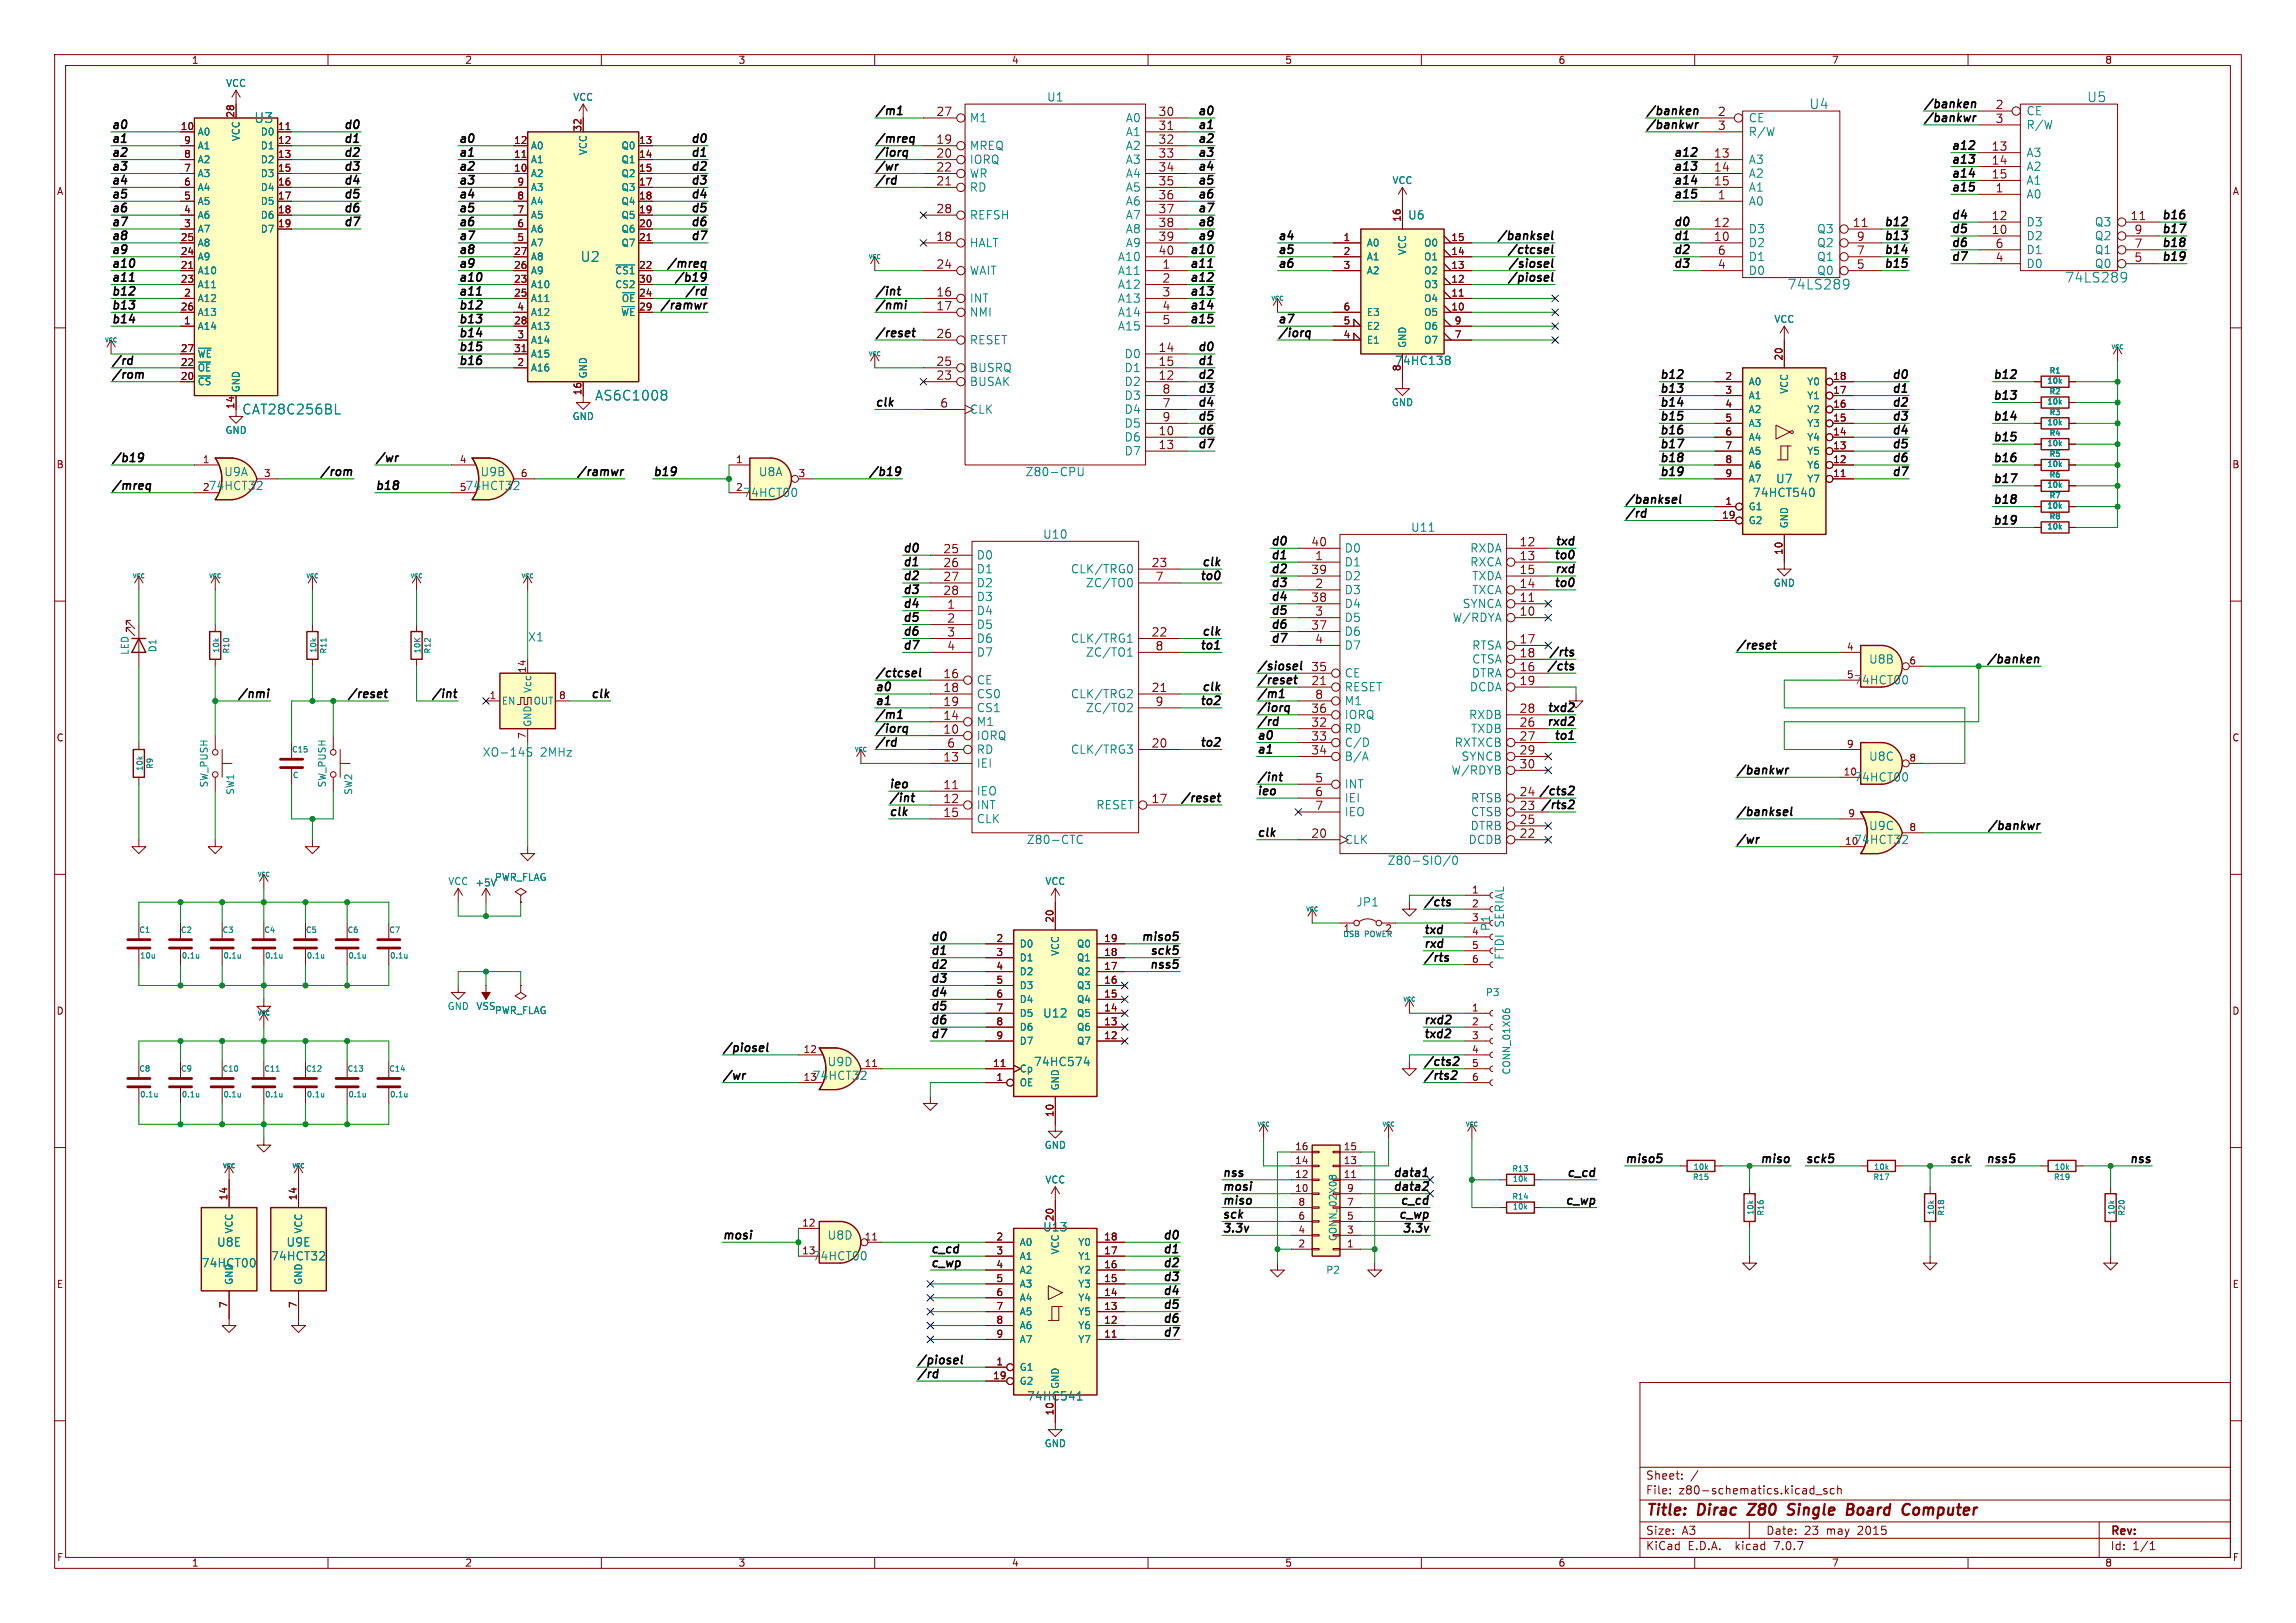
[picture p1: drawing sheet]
<svg xmlns="http://www.w3.org/2000/svg" width="420mm" height="297mm" viewBox="0 0 420 297" stroke-linecap="round" stroke-linejoin="round" font-family="sans-serif">
<defs><g id="words">
<g font-size="2.8" fill="#840000">
<text x="301" y="277.9">Title:</text>
<text x="310.6" y="277.9">Dirac</text>
<text x="320.7" y="277.9">Z80</text>
<text x="328.7" y="277.9">Single</text>
<text x="340.3" y="277.9">Board</text>
<text x="351.3" y="277.9">Computer</text>
</g>
<g font-size="2.5" fill="#008484">
<text x="46.4" y="22.7">U3</text>
<text x="330.9" y="20.2">U4</text>
<text x="381.7" y="18.9">U5</text>
<text x="106.1" y="48.1">U2</text>
<text x="326.9" y="53.2">74LS289</text>
<text x="377.7" y="51.9">74LS289</text>
<text x="44.2" y="76">CAT28C256BL</text>
<text x="108.8" y="73.5">AS6C1008</text>
</g>
<g font-size="2.1">
<text x="20.3" y="23.7">a0</text>
<text x="62.6" y="23.7">d0</text>
<text x="160" y="21.2">/m1</text>
<text x="218.8" y="21.2">a0</text>
<text x="218.8" y="23.7">a1</text>
<text x="301" y="21.2">/banken</text>
<text x="301" y="23.7">/bankwr</text>
<text x="351.8" y="19.9">/banken</text>
<text x="351.8" y="22.4">/bankwr</text>
<text x="20.3" y="28.8">a2</text>
<text x="20.3" y="26.2">a1</text>
<text x="62.6" y="28.8">d2</text>
<text x="62.6" y="26.2">d1</text>
<text x="83.8" y="28.8">a1</text>
<text x="83.8" y="26.2">a0</text>
<text x="126.1" y="26.2">d0</text>
<text x="126.1" y="28.8">d1</text>
<text x="160" y="26.2">/mreq</text>
<text x="160" y="28.8">/iorq</text>
<text x="218.8" y="26.2">a2</text>
<text x="218.8" y="28.8">a3</text>
<text x="306.1" y="28.8">a12</text>
<text x="356.9" y="27.5">a12</text>
<text x="20.3" y="31.3">a3</text>
<text x="20.3" y="33.9">a4</text>
<text x="62.6" y="31.3">d3</text>
<text x="62.6" y="33.9">d4</text>
<text x="83.8" y="31.3">a2</text>
<text x="83.8" y="33.9">a3</text>
<text x="126.1" y="33.9">d3</text>
<text x="126.1" y="31.3">d2</text>
<text x="160" y="33.9">/rd</text>
<text x="160" y="31.3">/wr</text>
<text x="218.8" y="33.9">a5</text>
<text x="218.8" y="31.3">a4</text>
<text x="306.1" y="31.3">a13</text>
<text x="306.1" y="33.9">a14</text>
<text x="356.9" y="35.1">a15</text>
<text x="356.9" y="30.1">a13</text>
<text x="356.9" y="32.6">a14</text>
<text x="20.3" y="38.9">a6</text>
<text x="20.3" y="36.4">a5</text>
<text x="20.3" y="41.5">a7</text>
<text x="62.6" y="36.4">d5</text>
<text x="62.6" y="38.9">d6</text>
<text x="62.6" y="41.5">d7</text>
<text x="83.8" y="36.4">a4</text>
<text x="83.8" y="38.9">a5</text>
<text x="83.8" y="41.5">a6</text>
<text x="126.1" y="36.4">d4</text>
<text x="126.1" y="38.9">d5</text>
<text x="126.1" y="41.5">d6</text>
<text x="218.8" y="36.4">a6</text>
<text x="218.8" y="38.9">a7</text>
<text x="218.8" y="41.5">a8</text>
<text x="306.1" y="36.4">a15</text>
<text x="306.1" y="41.5">d0</text>
<text x="344.4" y="41.5">b12</text>
<text x="356.9" y="40.2">d4</text>
<text x="395.2" y="40.2">b16</text>
<text x="20.3" y="46.6">a9</text>
<text x="20.3" y="44">a8</text>
<text x="83.8" y="44">a7</text>
<text x="83.8" y="46.6">a8</text>
<text x="126.1" y="44">d7</text>
<text x="217.4" y="46.6">a10</text>
<text x="218.8" y="44">a9</text>
<text x="233.7" y="44">a4</text>
<text x="233.7" y="46.6">a5</text>
<text x="273.6" y="44">/banksel</text>
<text x="275.5" y="46.6">/ctcsel</text>
<text x="306.1" y="44">d1</text>
<text x="306.1" y="46.6">d2</text>
<text x="344.4" y="44">b13</text>
<text x="344.4" y="46.6">b14</text>
<text x="356.9" y="45.3">d6</text>
<text x="356.9" y="42.8">d5</text>
<text x="356.9" y="47.8">d7</text>
<text x="395.2" y="42.8">b17</text>
<text x="395.2" y="45.3">b18</text>
<text x="395.2" y="47.8">b19</text>
<text x="20.3" y="49.1">a10</text>
<text x="20.3" y="51.6">a11</text>
<text x="83.8" y="49.1">a9</text>
<text x="83.8" y="51.6">a10</text>
<text x="121.7" y="49.1">/mreq</text>
<text x="123.1" y="51.6">/b19</text>
<text x="217.4" y="51.6">a12</text>
<text x="217.4" y="49.1">a11</text>
<text x="233.7" y="49.1">a6</text>
<text x="275.5" y="51.6">/piosel</text>
<text x="275.6" y="49.1">/siosel</text>
<text x="306.1" y="49.1">d3</text>
<text x="344.4" y="49.1">b15</text>
<text x="20.3" y="54.2">b12</text>
<text x="20.3" y="59.3">b14</text>
<text x="20.3" y="56.7">b13</text>
<text x="83.8" y="59.3">b13</text>
<text x="83.8" y="56.7">b12</text>
<text x="83.8" y="54.2">a11</text>
<text x="120.4" y="56.7">/ramwr</text>
<text x="125" y="54.2">/rd</text>
<text x="160" y="54.2">/int</text>
<text x="160" y="56.7">/nmi</text>
<text x="217.4" y="54.2">a13</text>
<text x="217.4" y="56.7">a14</text>
<text x="217.4" y="59.3">a15</text>
<text x="233.7" y="59.3">a7</text>
<text x="83.8" y="61.8">b14</text>
<text x="83.8" y="64.3">b15</text>
<text x="160" y="61.8">/reset</text>
<text x="218.8" y="64.3">d0</text>
<text x="233.7" y="61.8">/iorq</text>
<text x="20.3" y="69.4">/rom</text>
<text x="20.3" y="66.9">/rd</text>
<text x="83.8" y="66.9">b16</text>
<text x="218.8" y="69.4">d2</text>
<text x="218.8" y="72">d3</text>
<text x="218.8" y="66.9">d1</text>
<text x="303.5" y="72">b13</text>
<text x="303.5" y="69.4">b12</text>
<text x="345.8" y="72">d1</text>
<text x="345.8" y="69.4">d0</text>
<text x="364.5" y="69.4">b12</text>
<text x="160" y="74.5">clk</text>
<text x="218.8" y="77">d5</text>
<text x="218.8" y="74.5">d4</text>
<text x="303.5" y="77">b15</text>
<text x="303.5" y="74.5">b14</text>
<text x="345.8" y="77">d3</text>
<text x="345.8" y="74.5">d2</text>
<text x="364.5" y="77">b14</text>
<text x="364.5" y="73.2">b13</text>
<text x="218.8" y="82.1">d7</text>
<text x="218.8" y="79.6">d6</text>
<text x="303.5" y="82.1">b17</text>
<text x="303.5" y="79.6">b16</text>
<text x="345.8" y="82.1">d5</text>
<text x="345.8" y="79.6">d4</text>
<text x="364.5" y="80.9">b15</text>
<text x="20.3" y="84.7">/b19</text>
<text x="20.3" y="89.7">/mreq</text>
<text x="58.2" y="87.2">/rom</text>
<text x="68.6" y="89.7">b18</text>
<text x="68.6" y="84.7">/wr</text>
<text x="105.2" y="87.2">/ramwr</text>
<text x="119.4" y="87.2">b19</text>
<text x="158.6" y="87.2">/b19</text>
<text x="303.5" y="87.2">b19</text>
<text x="303.5" y="84.7">b18</text>
<text x="345.8" y="87.2">d7</text>
<text x="345.8" y="84.7">d6</text>
<text x="364.5" y="84.7">b16</text>
<text x="364.5" y="88.5">b17</text>
<text x="297.2" y="94.8">/rd</text>
<text x="297.2" y="92.3">/banksel</text>
<text x="364.5" y="92.3">b18</text>
<text x="165.1" y="101.2">d0</text>
<text x="232.4" y="99.9">d0</text>
<text x="284.2" y="99.9">txd</text>
<text x="364.5" y="96.1">b19</text>
<text x="165.1" y="103.7">d1</text>
<text x="165.1" y="106.3">d2</text>
<text x="219.2" y="106.3">to0</text>
<text x="219.6" y="103.7">clk</text>
<text x="232.4" y="105">d2</text>
<text x="232.4" y="102.4">d1</text>
<text x="232.4" y="107.5">d3</text>
<text x="284" y="107.5">to0</text>
<text x="284" y="102.4">to0</text>
<text x="284.1" y="105">rxd</text>
<text x="165.1" y="108.8">d3</text>
<text x="165.1" y="111.3">d4</text>
<text x="165.1" y="113.9">d5</text>
<text x="232.4" y="112.6">d5</text>
<text x="232.4" y="110.1">d4</text>
<text x="165.1" y="116.4">d6</text>
<text x="165.1" y="119">d7</text>
<text x="219.2" y="119">to1</text>
<text x="219.6" y="116.4">clk</text>
<text x="232.4" y="115.1">d6</text>
<text x="232.4" y="117.7">d7</text>
<text x="317.5" y="119">/reset</text>
<text x="160" y="124">/ctcsel</text>
<text x="229.9" y="122.8">/siosel</text>
<text x="229.9" y="125.3">/reset</text>
<text x="282.7" y="122.8">/cts</text>
<text x="283" y="120.2">/rts</text>
<text x="363.1" y="121.5">/banken</text>
<text x="43.2" y="127.8">/nmi</text>
<text x="63.3" y="127.8">/reset</text>
<text x="78.6" y="127.8">/int</text>
<text x="107.8" y="127.8">clk</text>
<text x="160" y="129.1">a1</text>
<text x="160" y="131.7">/m1</text>
<text x="160" y="126.6">a0</text>
<text x="219.2" y="129.1">to2</text>
<text x="219.6" y="126.6">clk</text>
<text x="229.9" y="127.8">/m1</text>
<text x="229.9" y="130.4">/iorq</text>
<text x="282.7" y="130.4">txd2</text>
<text x="160" y="136.7">/rd</text>
<text x="160" y="134.2">/iorq</text>
<text x="219.2" y="136.7">to2</text>
<text x="229.9" y="135.5">a0</text>
<text x="229.9" y="132.9">/rd</text>
<text x="282.7" y="132.9">rxd2</text>
<text x="284" y="135.5">to1</text>
<text x="229.9" y="138">a1</text>
<text x="229.9" y="143.1">/int</text>
<text x="317.5" y="141.8">/bankwr</text>
<text x="162.6" y="144.4">ieo</text>
<text x="162.6" y="146.9">/int</text>
<text x="162.6" y="149.4">clk</text>
<text x="215.7" y="146.9">/reset</text>
<text x="229.9" y="145.6">ieo</text>
<text x="277.9" y="148.3">23 /rts2</text>
<text x="277.9" y="145.8">24 /cts2</text>
<text x="317.5" y="149.4">/banksel</text>
<text x="229.9" y="153.2">clk</text>
<text x="317.5" y="154.5">/wr</text>
<text x="363.3" y="152">/bankwr</text>
<text x="260.3" y="165.9">/cts</text>
<text x="170.2" y="172.3">d0</text>
<text x="208.5" y="172.3">miso5</text>
<text x="260.3" y="171">txd</text>
<text x="260.3" y="173.6">rxd</text>
<text x="170.2" y="179.9">d3</text>
<text x="170.2" y="177.4">d2</text>
<text x="170.2" y="174.8">d1</text>
<text x="210" y="177.4">nss5</text>
<text x="210.1" y="174.8">sck5</text>
<text x="260.3" y="176.1">/rts</text>
<text x="170.2" y="185">d5</text>
<text x="170.2" y="182.5">d4</text>
<text x="170.2" y="190.1">d7</text>
<text x="170.2" y="187.5">d6</text>
<text x="260.3" y="190.1">txd2</text>
<text x="260.3" y="187.5">rxd2</text>
<text x="132.1" y="197.7">/wr</text>
<text x="132.1" y="192.6">/piosel</text>
<text x="260.3" y="197.7">/rts2</text>
<text x="260.3" y="195.2">/cts2</text>
<text x="223.5" y="215.5">nss</text>
<text x="254.6" y="215.5">data1</text>
<text x="286.3" y="215.5">c_cd</text>
<text x="297.2" y="212.9">miso5</text>
<text x="321.7" y="212.9">miso</text>
<text x="330.2" y="212.9">sck5</text>
<text x="356.3" y="212.9">sck</text>
<text x="363.2" y="212.9">nss5</text>
<text x="389.2" y="212.9">nss</text>
<text x="223.5" y="220.6">miso</text>
<text x="223.5" y="218">mosi</text>
<text x="254.6" y="218">data2</text>
<text x="255.9" y="220.6">c_cd</text>
<text x="286" y="220.6">c_wp</text>
<text x="132.1" y="226.9">mosi</text>
<text x="212.5" y="226.9">d0</text>
<text x="223.5" y="223.1">sck</text>
<text x="223.5" y="225.6">3.3v</text>
<text x="255.6" y="223.1">c_wp</text>
<text x="256.2" y="225.6">3.3v</text>
<text x="170.2" y="229.4">c_cd</text>
<text x="170.2" y="232">c_wp</text>
<text x="212.5" y="232">d2</text>
<text x="212.5" y="229.4">d1</text>
<text x="212.5" y="239.6">d5</text>
<text x="212.5" y="234.5">d3</text>
<text x="212.5" y="237.1">d4</text>
<text x="212.5" y="244.7">d7</text>
<text x="212.5" y="242.1">d6</text>
<text x="167.6" y="249.8">/piosel</text>
<text x="167.6" y="252.3">/rd</text>
</g>
<g font-size="2.1" fill="#840000">
<text x="171.2" y="21.3">27</text>
<text x="211.8" y="21.3">30</text>
<text x="211.8" y="23.9">31</text>
<text x="314.2" y="21.3">2</text>
<text x="314.2" y="23.9">3</text>
<text x="365" y="20.1">2</text>
<text x="365" y="22.6">3</text>
<text x="171.2" y="26.4">19</text>
<text x="171.2" y="29">20</text>
<text x="211.8" y="26.4">32</text>
<text x="211.8" y="29">33</text>
<text x="313.4" y="29">13</text>
<text x="364.2" y="27.7">13</text>
<text x="171.2" y="34">21</text>
<text x="171.2" y="31.5">22</text>
<text x="211.8" y="31.5">34</text>
<text x="211.8" y="34">35</text>
<text x="313.4" y="31.5">14</text>
<text x="313.4" y="34">15</text>
<text x="364.2" y="30.2">14</text>
<text x="364.2" y="32.8">15</text>
<text x="365" y="35.3">1</text>
<text x="171.2" y="39.1">28</text>
<text x="211.8" y="36.6">36</text>
<text x="211.8" y="39.1">37</text>
<text x="211.8" y="41.7">38</text>
<text x="313.4" y="41.7">12</text>
<text x="314.2" y="36.6">1</text>
<text x="338.8" y="41.7">11</text>
<text x="364.2" y="40.4">12</text>
<text x="389.6" y="40.4">11</text>
<text x="171.2" y="44.2">18</text>
<text x="211.8" y="44.2">39</text>
<text x="211.8" y="46.7">40</text>
<text x="313.4" y="44.2">10</text>
<text x="314.2" y="46.7">6</text>
<text x="339.6" y="46.7">7</text>
<text x="339.6" y="44.2">9</text>
<text x="364.2" y="42.9">10</text>
<text x="365" y="45.5">6</text>
<text x="390.4" y="45.5">7</text>
<text x="390.4" y="42.9">9</text>
<text x="171.2" y="49.3">24</text>
<text x="212.6" y="49.3">1</text>
<text x="212.6" y="51.8">2</text>
<text x="314.2" y="49.3">4</text>
<text x="339.6" y="49.3">5</text>
<text x="365" y="48">4</text>
<text x="390.4" y="48">5</text>
<text x="171.2" y="54.4">16</text>
<text x="171.2" y="56.9">17</text>
<text x="212.6" y="54.4">3</text>
<text x="212.6" y="56.9">4</text>
<text x="212.6" y="59.4">5</text>
<text x="171.2" y="62">26</text>
<text x="211.8" y="64.5">14</text>
<text x="171.2" y="69.6">23</text>
<text x="171.2" y="67.1">25</text>
<text x="211.8" y="69.6">12</text>
<text x="211.8" y="67.1">15</text>
<text x="171.9" y="74.7">6</text>
<text x="212.6" y="74.7">7</text>
<text x="212.6" y="72.1">8</text>
<text x="212.6" y="77.2">9</text>
<text x="211.8" y="79.8">10</text>
<text x="211.8" y="82.3">13</text>
<text x="172.5" y="101.3">25</text>
<text x="239.8" y="100.1">40</text>
<text x="277.9" y="100.1">12</text>
<text x="172.5" y="103.9">26</text>
<text x="172.5" y="106.4">27</text>
<text x="210.6" y="103.9">23</text>
<text x="211.3" y="106.4">7</text>
<text x="239.8" y="105.2">39</text>
<text x="240.5" y="102.6">1</text>
<text x="240.5" y="107.7">2</text>
<text x="277.9" y="102.6">13</text>
<text x="277.9" y="107.7">14</text>
<text x="277.9" y="105.2">15</text>
<text x="172.5" y="109">28</text>
<text x="173.2" y="111.5">1</text>
<text x="239.8" y="110.2">38</text>
<text x="240.5" y="112.8">3</text>
<text x="277.9" y="112.8">10</text>
<text x="277.9" y="110.2">11</text>
<text x="173.2" y="114">2</text>
<text x="173.2" y="116.6">3</text>
<text x="173.2" y="119.1">4</text>
<text x="210.6" y="116.6">22</text>
<text x="211.3" y="119.1">8</text>
<text x="239.8" y="115.3">37</text>
<text x="240.5" y="117.9">4</text>
<text x="277.9" y="117.9">17</text>
<text x="172.5" y="124.2">16</text>
<text x="239.8" y="125.5">21</text>
<text x="239.8" y="122.9">35</text>
<text x="277.9" y="122.9">16</text>
<text x="277.9" y="120.4">18</text>
<text x="277.9" y="125.5">19</text>
<text x="172.5" y="131.8">14</text>
<text x="172.5" y="126.7">18</text>
<text x="172.5" y="129.3">19</text>
<text x="210.6" y="126.7">21</text>
<text x="211.3" y="129.3">9</text>
<text x="239.8" y="130.6">36</text>
<text x="240.5" y="128">8</text>
<text x="277.9" y="130.6">28</text>
<text x="172.5" y="134.4">10</text>
<text x="173.2" y="136.9">6</text>
<text x="210.6" y="136.9">20</text>
<text x="239.8" y="133.1">32</text>
<text x="239.8" y="135.6">33</text>
<text x="277.9" y="133.1">26</text>
<text x="277.9" y="135.6">27</text>
<text x="172.5" y="139.4">13</text>
<text x="239.8" y="138.2">34</text>
<text x="240.5" y="143.3">5</text>
<text x="277.9" y="138.2">29</text>
<text x="277.9" y="140.7">30</text>
<text x="172.5" y="144.5">11</text>
<text x="172.5" y="147.1">12</text>
<text x="172.5" y="149.6">15</text>
<text x="210.6" y="147.1">17</text>
<text x="240.5" y="145.8">6</text>
<text x="240.5" y="148.3">7</text>
<text x="239.8" y="153.4">20</text>
<text x="277.9" y="153.4">22</text>
<text x="277.9" y="150.9">25</text>
<text x="301" y="273.7">File:</text>
<text x="301" y="271">Sheet:</text>
<text x="307.1" y="273.7">z80-schematics.kicad_sch</text>
<text x="301" y="281.1">Size:</text>
<text x="307.6" y="281.1">A3</text>
<text x="323" y="281.1">Date:</text>
<text x="330" y="281.1">23</text>
<text x="334.2" y="281.1">may</text>
<text x="340" y="281.1">2015</text>
<text x="386" y="281.3">Rev:</text>
<text x="301" y="283.9">KiCad</text>
<text x="308.7" y="283.9">E.D.A.</text>
<text x="317.6" y="283.9">kicad</text>
<text x="324.8" y="283.9">7.0.7</text>
<text x="386" y="283.9">Id:</text>
<text x="390.1" y="283.9">1/1</text>
</g>
<g font-size="2.1" fill="#008484">
<text x="177.3" y="22.6">M1</text>
<text x="191.4" y="18.8">U1</text>
<text x="205.9" y="22.6">A0</text>
<text x="319.8" y="22.6">CE</text>
<text x="370.6" y="21.3">CE</text>
<text x="370.6" y="23.9">R/W</text>
<text x="177.3" y="27.7">MREQ</text>
<text x="205.9" y="25.1">A1</text>
<text x="205.9" y="27.7">A2</text>
<text x="319.8" y="25.1">R/W</text>
<text x="370.6" y="28.9">A3</text>
<text x="177.3" y="30.2">IORQ</text>
<text x="177.3" y="35.3">RD</text>
<text x="177.3" y="32.7">WR</text>
<text x="205.9" y="30.2">A3</text>
<text x="205.9" y="32.7">A4</text>
<text x="205.9" y="35.3">A5</text>
<text x="319.8" y="30.2">A3</text>
<text x="319.8" y="32.7">A2</text>
<text x="319.8" y="35.3">A1</text>
<text x="370.6" y="31.5">A2</text>
<text x="370.6" y="34">A1</text>
<text x="177.3" y="40.4">REFSH</text>
<text x="205.9" y="37.8">A6</text>
<text x="205.9" y="40.4">A7</text>
<text x="257.5" y="40.4">U6</text>
<text x="319.8" y="37.8">A0</text>
<text x="370.6" y="36.6">A0</text>
<text x="370.6" y="41.6">D3</text>
<text x="383.1" y="41.6">Q3</text>
<text x="177.3" y="45.4">HALT</text>
<text x="204.4" y="48">A10</text>
<text x="205.9" y="42.9">A8</text>
<text x="205.9" y="45.4">A9</text>
<text x="319.8" y="45.4">D2</text>
<text x="319.8" y="42.9">D3</text>
<text x="319.8" y="48">D1</text>
<text x="332.3" y="42.9">Q3</text>
<text x="332.3" y="48">Q1</text>
<text x="332.3" y="45.4">Q2</text>
<text x="370.6" y="44.2">D2</text>
<text x="370.6" y="46.7">D1</text>
<text x="383.1" y="46.7">Q1</text>
<text x="383.1" y="44.2">Q2</text>
<text x="177.3" y="50.5">WAIT</text>
<text x="204.4" y="50.5">A11</text>
<text x="204.4" y="53.1">A12</text>
<text x="319.8" y="50.5">D0</text>
<text x="332.3" y="50.5">Q0</text>
<text x="370.6" y="49.3">D0</text>
<text x="383.1" y="49.3">Q0</text>
<text x="177.3" y="55.6">INT</text>
<text x="177.3" y="58.1">NMI</text>
<text x="204.4" y="55.6">A13</text>
<text x="204.4" y="58.1">A14</text>
<text x="177.3" y="63.2">RESET</text>
<text x="204.4" y="60.7">A15</text>
<text x="205.7" y="65.8">D0</text>
<text x="177.3" y="70.8">BUSAK</text>
<text x="177.3" y="68.3">BUSRQ</text>
<text x="205.7" y="70.8">D2</text>
<text x="205.7" y="68.3">D1</text>
<text x="255.1" y="67">74HC138</text>
<text x="177.3" y="75.9">CLK</text>
<text x="205.7" y="75.9">D4</text>
<text x="205.7" y="73.4">D3</text>
<text x="205.7" y="81">D6</text>
<text x="205.7" y="83.5">D7</text>
<text x="205.7" y="78.5">D5</text>
<text x="38.1" y="89.9">74HCT32</text>
<text x="40.9" y="87.4">U9A</text>
<text x="85.1" y="89.9">74HCT32</text>
<text x="87.8" y="87.4">U9B</text>
<text x="138.7" y="87.4">U8A</text>
<text x="187.5" y="87.4">Z80-CPU</text>
<text x="324.8" y="88.6">U7</text>
<text x="135.9" y="91.2">74HCT00</text>
<text x="320.5" y="91.2">74HCT540</text>
<text x="190.7" y="98.8">U10</text>
<text x="245.9" y="101.3">D0</text>
<text x="258" y="97.5">U11</text>
<text x="268.9" y="101.3">RXDA</text>
<text x="178.6" y="102.6">D0</text>
<text x="178.6" y="105.1">D1</text>
<text x="178.6" y="107.7">D2</text>
<text x="195.8" y="105.1">CLK/TRG0</text>
<text x="198.6" y="107.7">ZC/TO0</text>
<text x="245.9" y="103.9">D1</text>
<text x="245.9" y="106.4">D2</text>
<text x="268.9" y="103.9">RXCA</text>
<text x="269.2" y="106.4">TXDA</text>
<text x="178.6" y="112.8">D4</text>
<text x="178.6" y="110.2">D3</text>
<text x="245.9" y="108.9">D3</text>
<text x="245.9" y="111.5">D4</text>
<text x="267.5" y="111.5">SYNCA</text>
<text x="269.2" y="108.9">TXCA</text>
<text x="96.5" y="117.6">X1</text>
<text x="178.6" y="115.3">D5</text>
<text x="178.6" y="117.8">D6</text>
<text x="195.8" y="117.8">CLK/TRG1</text>
<text x="245.9" y="114">D5</text>
<text x="245.9" y="116.6">D6</text>
<text x="245.9" y="119.1">D7</text>
<text x="265.7" y="114">W/RDYA</text>
<text x="269.2" y="119.1">RTSA</text>
<text x="178.6" y="125.5">CE</text>
<text x="178.6" y="120.4">D7</text>
<text x="198.6" y="120.4">ZC/TO1</text>
<text x="245.9" y="124.2">CE</text>
<text x="269.2" y="124.2">DTRA</text>
<text x="269.2" y="121.6">CTSA</text>
<text x="339" y="125.5">74HCT00</text>
<text x="341.8" y="121.6">U8B</text>
<text x="178.6" y="128">CS0</text>
<text x="178.6" y="130.5">CS1</text>
<text x="195.8" y="128">CLK/TRG2</text>
<text x="198.6" y="130.5">ZC/TO2</text>
<text x="245.9" y="126.7">RESET</text>
<text x="245.9" y="131.8">IORQ</text>
<text x="245.9" y="129.3">M1</text>
<text x="268.7" y="131.8">RXDB</text>
<text x="268.8" y="126.7">DCDA</text>
<text x="178.6" y="135.6">IORQ</text>
<text x="178.6" y="133.1">M1</text>
<text x="245.9" y="134.3">RD</text>
<text x="245.9" y="136.9">C/D</text>
<text x="266" y="136.9">RXTXCB</text>
<text x="269" y="134.3">TXDB</text>
<text x="88.2" y="138.7">XO-14S</text>
<text x="98.8" y="138.7">2MHz</text>
<text x="178.6" y="140.7">IEI</text>
<text x="178.6" y="138.2">RD</text>
<text x="195.8" y="138.2">CLK/TRG3</text>
<text x="245.9" y="139.4">B/A</text>
<text x="265.5" y="142">W/RDYB</text>
<text x="267.3" y="139.4">SYNCB</text>
<text x="339" y="143.2">74HCT00</text>
<text x="341.8" y="139.4">U8C</text>
<text x="178.6" y="145.8">IEO</text>
<text x="178.6" y="148.3">INT</text>
<text x="200.5" y="148.3">RESET</text>
<text x="245.9" y="144.5">INT</text>
<text x="245.9" y="147">IEI</text>
<text x="245.9" y="149.6">IEO</text>
<text x="269" y="149.6">CTSB</text>
<text x="269" y="147">RTSB</text>
<text x="178.6" y="150.9">CLK</text>
<text x="187.7" y="154.7">Z80-CTC</text>
<text x="245.9" y="154.7">CLK</text>
<text x="268.6" y="154.7">DCDB</text>
<text x="268.9" y="152.1">DTRB</text>
<text x="339" y="154.7">74HCT32</text>
<text x="341.8" y="152.1">U9C</text>
<text x="253.7" y="158.5">Z80-SIO/0</text>
<text x="248" y="166.1">JP1</text>
<text x="272.8" y="170.5" transform="rotate(-90 272.8 170.5)">P1</text>
<text x="275.3" y="175.7" transform="rotate(-90 275.3 175.7)">FTDI SERIAL</text>
<text x="190.7" y="186.4">U12</text>
<text x="148.6" y="197.8">74HCT32</text>
<text x="151.3" y="195.3">U9D</text>
<text x="189" y="195.3">74HC574</text>
<text x="151.3" y="227.1">U8D</text>
<text x="190.7" y="225.5">U13</text>
<text x="36.8" y="232.1">74HCT00</text>
<text x="39.6" y="228.3">U8E</text>
<text x="49.5" y="230.9">74HCT32</text>
<text x="52.3" y="228.3">U9E</text>
<text x="148.6" y="230.9">74HCT00</text>
<text x="187.8" y="256.5">74HC541</text>
</g>
<g font-size="1.8" fill="#840000">
<text x="35" y="11.9">1</text>
<text x="85" y="11.9">2</text>
<text x="135" y="11.9">3</text>
<text x="185" y="11.9">4</text>
<text x="235" y="11.9">5</text>
<text x="285" y="11.9">6</text>
<text x="335" y="11.9">7</text>
<text x="385" y="11.9">8</text>
<text x="33" y="23.9">10</text>
<text x="42.9" y="21.6" transform="rotate(-90 42.9 21.6)">28</text>
<text x="50.8" y="23.9">11</text>
<text x="33.6" y="29">8</text>
<text x="33.6" y="26.4">9</text>
<text x="50.8" y="26.4">12</text>
<text x="50.8" y="29">13</text>
<text x="93.9" y="29">11</text>
<text x="93.9" y="26.4">12</text>
<text x="106.4" y="24.2" transform="rotate(-90 106.4 24.2)">32</text>
<text x="116.8" y="26.4">13</text>
<text x="116.8" y="29">14</text>
<text x="10.3" y="35.9">A</text>
<text x="33.6" y="34">6</text>
<text x="33.6" y="31.5">7</text>
<text x="50.8" y="31.5">15</text>
<text x="50.8" y="34">16</text>
<text x="93.9" y="31.5">10</text>
<text x="94.5" y="34">9</text>
<text x="116.8" y="31.5">15</text>
<text x="116.8" y="34">17</text>
<text x="408.3" y="35.9">A</text>
<text x="33.6" y="41.7">3</text>
<text x="33.6" y="39.1">4</text>
<text x="33.6" y="36.6">5</text>
<text x="50.8" y="36.6">17</text>
<text x="50.8" y="39.1">18</text>
<text x="50.8" y="41.7">19</text>
<text x="94.5" y="41.7">6</text>
<text x="94.5" y="39.1">7</text>
<text x="94.5" y="36.6">8</text>
<text x="116.8" y="36.6">18</text>
<text x="116.8" y="39.1">19</text>
<text x="116.8" y="41.7">20</text>
<text x="256.3" y="40.7" transform="rotate(-90 256.3 40.7)">16</text>
<text x="33" y="46.7">24</text>
<text x="33" y="44.2">25</text>
<text x="93.9" y="46.7">27</text>
<text x="94.5" y="44.2">5</text>
<text x="116.8" y="44.2">21</text>
<text x="245.7" y="44.2">1</text>
<text x="245.7" y="46.7">2</text>
<text x="265.4" y="46.7">14</text>
<text x="265.4" y="44.2">15</text>
<text x="33" y="49.3">21</text>
<text x="33" y="51.8">23</text>
<text x="93.9" y="51.8">23</text>
<text x="93.9" y="49.3">26</text>
<text x="116.8" y="49.3">22</text>
<text x="116.8" y="51.8">30</text>
<text x="245.7" y="49.3">3</text>
<text x="265.4" y="51.8">12</text>
<text x="265.4" y="49.3">13</text>
<text x="33" y="56.9">26</text>
<text x="33.6" y="59.4">1</text>
<text x="33.6" y="54.4">2</text>
<text x="93.9" y="54.4">25</text>
<text x="93.9" y="59.4">28</text>
<text x="94.5" y="56.9">4</text>
<text x="116.8" y="54.4">24</text>
<text x="116.8" y="56.9">29</text>
<text x="245.7" y="59.4">5</text>
<text x="245.7" y="56.9">6</text>
<text x="265.4" y="56.9">10</text>
<text x="265.4" y="54.4">11</text>
<text x="266" y="59.4">9</text>
<text x="33" y="64.5">27</text>
<text x="93.9" y="64.5">31</text>
<text x="94.5" y="62">3</text>
<text x="245.7" y="62">4</text>
<text x="266" y="62">7</text>
<text x="33" y="69.6">20</text>
<text x="33" y="67.1">22</text>
<text x="94.5" y="67.1">2</text>
<text x="256.3" y="68" transform="rotate(-90 256.3 68)">8</text>
<text x="315.5" y="69.6">2</text>
<text x="326.1" y="66.1" transform="rotate(-90 326.1 66.1)">20</text>
<text x="335.2" y="69.6">18</text>
<text x="42.9" y="75" transform="rotate(-90 42.9 75)">14</text>
<text x="106.4" y="72.4" transform="rotate(-90 106.4 72.4)">16</text>
<text x="315.5" y="72.1">3</text>
<text x="315.5" y="74.7">4</text>
<text x="315.5" y="77.2">5</text>
<text x="335.2" y="77.2">15</text>
<text x="335.2" y="74.7">16</text>
<text x="335.2" y="72.1">17</text>
<text x="315.5" y="79.8">6</text>
<text x="315.5" y="82.3">7</text>
<text x="335.2" y="82.3">13</text>
<text x="335.2" y="79.8">14</text>
<text x="10.3" y="85.9">B</text>
<text x="37" y="84.8">1</text>
<text x="37" y="89.9">2</text>
<text x="48.2" y="87.4">3</text>
<text x="84" y="84.8">4</text>
<text x="84" y="89.9">5</text>
<text x="95.2" y="87.4">6</text>
<text x="134.5" y="84.8">1</text>
<text x="134.5" y="89.9">2</text>
<text x="146" y="87.4">3</text>
<text x="315.5" y="84.8">8</text>
<text x="315.5" y="87.4">9</text>
<text x="335.2" y="87.4">11</text>
<text x="335.2" y="84.8">12</text>
<text x="408.2" y="85.9">B</text>
<text x="314.9" y="95">19</text>
<text x="315.5" y="92.5">1</text>
<text x="326.1" y="101.6" transform="rotate(-90 326.1 101.6)">10</text>
<text x="337.7" y="119.1">4</text>
<text x="96.3" y="123.2" transform="rotate(-90 96.3 123.2)">14</text>
<text x="337.7" y="124.2">5</text>
<text x="349.2" y="121.7">6</text>
<text x="89.5" y="128">1</text>
<text x="102.2" y="128">8</text>
<text x="10.3" y="135.9">C</text>
<text x="96.3" y="135.3" transform="rotate(-90 96.3 135.3)">7</text>
<text x="337.7" y="136.9">9</text>
<text x="408.2" y="135.9">C</text>
<text x="337.1" y="142">10</text>
<text x="349.2" y="139.4">8</text>
<text x="338" y="149.6">9</text>
<text x="337.4" y="154.7">10</text>
<text x="349.2" y="152.1">8</text>
<text x="269.2" y="163.6">1</text>
<text x="269.2" y="166.1">2</text>
<text x="182.2" y="172.5">2</text>
<text x="192.8" y="169" transform="rotate(-90 192.8 169)">20</text>
<text x="201.9" y="172.5">19</text>
<text x="269.2" y="168.7">3</text>
<text x="269.2" y="171.2">4</text>
<text x="269.2" y="173.7">5</text>
<text x="182.2" y="175">3</text>
<text x="182.2" y="177.5">4</text>
<text x="201.9" y="177.5">17</text>
<text x="201.9" y="175">18</text>
<text x="269.2" y="176.3">6</text>
<text x="10.3" y="185.9">D</text>
<text x="182.2" y="180.1">5</text>
<text x="182.2" y="182.6">6</text>
<text x="182.2" y="185.2">7</text>
<text x="201.9" y="185.2">14</text>
<text x="201.9" y="182.6">15</text>
<text x="201.9" y="180.1">16</text>
<text x="269.2" y="185.2">1</text>
<text x="408.2" y="185.9">D</text>
<text x="182.2" y="187.7">8</text>
<text x="182.2" y="190.2">9</text>
<text x="201.9" y="190.2">12</text>
<text x="201.9" y="187.7">13</text>
<text x="269.2" y="187.7">2</text>
<text x="269.2" y="190.2">3</text>
<text x="146.9" y="192.8">12</text>
<text x="146.9" y="197.9">13</text>
<text x="158.1" y="195.3">11</text>
<text x="181.6" y="195.3">11</text>
<text x="182.2" y="197.9">1</text>
<text x="269.2" y="192.8">4</text>
<text x="269.2" y="195.3">5</text>
<text x="269.2" y="197.9">6</text>
<text x="192.8" y="204.5" transform="rotate(-90 192.8 204.5)">10</text>
<text x="236.8" y="215.6">12</text>
<text x="236.8" y="213.1">14</text>
<text x="236.8" y="210.6">16</text>
<text x="245.7" y="215.6">11</text>
<text x="245.7" y="213.1">13</text>
<text x="245.7" y="210.6">15</text>
<text x="41.7" y="219.8" transform="rotate(-90 41.7 219.8)">14</text>
<text x="54.4" y="219.8" transform="rotate(-90 54.4 219.8)">14</text>
<text x="236.8" y="218.2">10</text>
<text x="237.4" y="220.7">8</text>
<text x="246.3" y="220.7">7</text>
<text x="246.3" y="218.2">9</text>
<text x="146.6" y="224.5">12</text>
<text x="158.1" y="227.1">11</text>
<text x="182.2" y="227.1">2</text>
<text x="192.8" y="223.6" transform="rotate(-90 192.8 223.6)">20</text>
<text x="201.9" y="227.1">18</text>
<text x="237.4" y="225.8">4</text>
<text x="237.4" y="223.3">6</text>
<text x="246.3" y="225.8">3</text>
<text x="246.3" y="223.3">5</text>
<text x="146.6" y="229.6">13</text>
<text x="182.2" y="229.6">3</text>
<text x="182.2" y="232.2">4</text>
<text x="201.9" y="232.2">16</text>
<text x="201.9" y="229.6">17</text>
<text x="237.4" y="228.3">2</text>
<text x="246.3" y="228.3">1</text>
<text x="10.3" y="235.9">E</text>
<text x="41.7" y="239.5" transform="rotate(-90 41.7 239.5)">7</text>
<text x="54.4" y="239.5" transform="rotate(-90 54.4 239.5)">7</text>
<text x="182.2" y="234.7">5</text>
<text x="182.2" y="237.2">6</text>
<text x="182.2" y="239.8">7</text>
<text x="201.9" y="239.8">13</text>
<text x="201.9" y="237.2">14</text>
<text x="201.9" y="234.7">15</text>
<text x="408.3" y="235.9">E</text>
<text x="182.2" y="242.3">8</text>
<text x="182.2" y="244.9">9</text>
<text x="201.9" y="244.9">11</text>
<text x="201.9" y="242.3">12</text>
<text x="182.2" y="249.9">1</text>
<text x="181.6" y="252.5">19</text>
<text x="192.8" y="259.1" transform="rotate(-90 192.8 259.1)">10</text>
<text x="10.3" y="285.9">F</text>
<text x="35" y="286.9">1</text>
<text x="85" y="286.9">2</text>
<text x="135" y="286.9">3</text>
<text x="185" y="286.9">4</text>
<text x="235" y="286.9">5</text>
<text x="285" y="286.9">6</text>
<text x="335" y="286.9">7</text>
<text x="385" y="286.9">8</text>
<text x="408.3" y="285.9">F</text>
</g>
<g font-size="1.8" fill="#008484">
<text x="41.3" y="16.1">VCC</text>
<text x="104.8" y="18.6">VCC</text>
<text x="36.1" y="25">A0</text>
<text x="36.1" y="27.5">A1</text>
<text x="44" y="25.9" transform="rotate(-90 44 25.9)">VCC</text>
<text x="47.6" y="25">D0</text>
<text x="47.6" y="27.5">D1</text>
<text x="97" y="27.5">A0</text>
<text x="107.5" y="28.5" transform="rotate(-90 107.5 28.5)">VCC</text>
<text x="113.6" y="27.5">Q0</text>
<text x="36.1" y="35.2">A4</text>
<text x="36.1" y="32.6">A3</text>
<text x="36.1" y="30.1">A2</text>
<text x="47.6" y="30.1">D2</text>
<text x="47.6" y="32.6">D3</text>
<text x="47.6" y="35.2">D4</text>
<text x="97" y="32.6">A2</text>
<text x="97" y="30.1">A1</text>
<text x="97" y="35.2">A3</text>
<text x="113.6" y="30.1">Q1</text>
<text x="113.6" y="32.6">Q2</text>
<text x="113.6" y="35.2">Q3</text>
<text x="254.6" y="33.9">VCC</text>
<text x="36.1" y="40.2">A6</text>
<text x="36.1" y="37.7">A5</text>
<text x="47.6" y="37.7">D5</text>
<text x="47.6" y="40.2">D6</text>
<text x="97" y="40.2">A5</text>
<text x="97" y="37.7">A4</text>
<text x="113.6" y="37.7">Q4</text>
<text x="113.6" y="40.2">Q5</text>
<text x="36.1" y="47.9">A9</text>
<text x="36.1" y="45.3">A8</text>
<text x="36.1" y="42.8">A7</text>
<text x="47.6" y="42.8">D7</text>
<text x="97" y="47.9">A8</text>
<text x="97" y="45.3">A7</text>
<text x="97" y="42.8">A6</text>
<text x="113.6" y="42.8">Q6</text>
<text x="113.6" y="45.3">Q7</text>
<text x="249.9" y="45.3">A0</text>
<text x="249.9" y="47.9">A1</text>
<text x="257.4" y="46.8" transform="rotate(-90 257.4 46.8)">VCC</text>
<text x="260.4" y="47.9">O1</text>
<text x="260.4" y="45.3">O0</text>
<text x="36.1" y="50.4">A10</text>
<text x="36.1" y="52.9">A11</text>
<text x="97" y="52.9">A10</text>
<text x="97" y="50.4">A9</text>
<text x="112.4" y="50.4">~{CS1}</text>
<text x="112.4" y="52.9">CS2</text>
<text x="249.9" y="50.4">A2</text>
<text x="260.4" y="52.9">O3</text>
<text x="260.4" y="50.4">O2</text>
<text x="36.1" y="55.5">A12</text>
<text x="36.1" y="58">A13</text>
<text x="97" y="55.5">A11</text>
<text x="97" y="58">A12</text>
<text x="113.5" y="58">~{WE}</text>
<text x="113.6" y="55.5">~{OE}</text>
<text x="249.9" y="58">E3</text>
<text x="260.4" y="58">O5</text>
<text x="260.4" y="55.5">O4</text>
<text x="324.5" y="59.3">VCC</text>
<text x="36.1" y="60.6">A14</text>
<text x="36.1" y="65.6">~{WE}</text>
<text x="97" y="60.6">A13</text>
<text x="97" y="63.1">A14</text>
<text x="97" y="65.6">A15</text>
<text x="249.9" y="63.1">E1</text>
<text x="249.9" y="60.6">E2</text>
<text x="257.4" y="63.8" transform="rotate(-90 257.4 63.8)">GND</text>
<text x="260.4" y="63.1">O7</text>
<text x="260.4" y="60.6">O6</text>
<text x="36.1" y="70.7">~{CS}</text>
<text x="36.1" y="68.2">~{OE}</text>
<text x="44" y="71.9" transform="rotate(-90 44 71.9)">GND</text>
<text x="97" y="68.2">A16</text>
<text x="107.5" y="69.3" transform="rotate(-90 107.5 69.3)">GND</text>
<text x="319.8" y="70.7">A0</text>
<text x="330.5" y="70.7">Y0</text>
<text x="104.6" y="77.1">GND</text>
<text x="254.5" y="74.5">GND</text>
<text x="319.8" y="73.3">A1</text>
<text x="319.8" y="75.8">A2</text>
<text x="327.3" y="72.2" transform="rotate(-90 327.3 72.2)">VCC</text>
<text x="330.5" y="75.8">Y2</text>
<text x="330.5" y="73.3">Y1</text>
<text x="41.1" y="79.6">GND</text>
<text x="319.8" y="78.3">A3</text>
<text x="319.8" y="80.9">A4</text>
<text x="319.8" y="83.4">A5</text>
<text x="330.5" y="83.4">Y5</text>
<text x="330.5" y="80.9">Y4</text>
<text x="330.5" y="78.3">Y3</text>
<text x="319.8" y="86">A6</text>
<text x="319.8" y="88.5">A7</text>
<text x="330.5" y="88.5">Y7</text>
<text x="330.5" y="86">Y6</text>
<text x="319.8" y="93.6">G1</text>
<text x="319.8" y="96.1">G2</text>
<text x="327.3" y="96.8" transform="rotate(-90 327.3 96.8)">GND</text>
<text x="324.4" y="107.5">GND</text>
<text x="23.7" y="119.9" transform="rotate(-90 23.7 119.9)">LED</text>
<text x="28.8" y="119.5" transform="rotate(-90 28.8 119.5)">D1</text>
<text x="91.7" y="129.1">EN</text>
<text x="97.4" y="126.9" transform="rotate(-90 97.4 126.9)">Vcc</text>
<text x="97.5" y="129.1">OUT</text>
<text x="97.4" y="133.1" transform="rotate(-90 97.4 133.1)">GND</text>
<text x="38.2" y="144.2" transform="rotate(-90 38.2 144.2)">SW_PUSH</text>
<text x="43" y="145.5" transform="rotate(-90 43 145.5)">SW1</text>
<text x="59.8" y="144.2" transform="rotate(-90 59.8 144.2)">SW_PUSH</text>
<text x="64.6" y="145.5" transform="rotate(-90 64.6 145.5)">SW2</text>
<text x="90.4" y="161.4">PWR_FLAG</text>
<text x="81.9" y="162.2">VCC +5V</text>
<text x="86.9" y="162.4">+5V</text>
<text x="191.1" y="162.2">VCC</text>
<text x="186.4" y="173.6">D0</text>
<text x="196.9" y="173.6">Q0</text>
<text x="245.7" y="170.9">1</text>
<text x="253.3" y="170.9">2</text>
<text x="186.4" y="176.1">D1</text>
<text x="186.4" y="178.7">D2</text>
<text x="193.9" y="175" transform="rotate(-90 193.9 175)">VCC</text>
<text x="196.9" y="178.7">Q2</text>
<text x="196.9" y="176.1">Q1</text>
<text x="81.8" y="185">GND</text>
<text x="87" y="185">VSS</text>
<text x="90.4" y="185.8">PWR_FLAG</text>
<text x="186.4" y="181.2">D3</text>
<text x="186.4" y="183.7">D4</text>
<text x="196.9" y="183.7">Q4</text>
<text x="196.9" y="181.2">Q3</text>
<text x="271.7" y="182.5">P3</text>
<text x="186.4" y="186.3">D5</text>
<text x="186.4" y="188.8">D6</text>
<text x="186.4" y="191.4">D7</text>
<text x="196.9" y="191.4">Q7</text>
<text x="196.9" y="188.8">Q6</text>
<text x="196.9" y="186.3">Q5</text>
<text x="186.4" y="196.4">Cp</text>
<text x="276.5" y="196.7" transform="rotate(-90 276.5 196.7)">CONN_01X06</text>
<text x="186.4" y="199">OE</text>
<text x="193.9" y="199.6" transform="rotate(-90 193.9 199.6)">GND</text>
<text x="191" y="210.4">GND</text>
<text x="191.1" y="216.8">VCC</text>
<text x="42.8" y="225.8" transform="rotate(-90 42.8 225.8)">VCC</text>
<text x="55.5" y="225.8" transform="rotate(-90 55.5 225.8)">VCC</text>
<text x="244.7" y="227.2" transform="rotate(-90 244.7 227.2)">CONN_02X08</text>
<text x="186.4" y="228.2">A0</text>
<text x="186.4" y="230.7">A1</text>
<text x="186.4" y="233.3">A2</text>
<text x="193.9" y="229.6" transform="rotate(-90 193.9 229.6)">VCC</text>
<text x="197.1" y="233.3">Y2</text>
<text x="197.1" y="230.7">Y1</text>
<text x="197.1" y="228.2">Y0</text>
<text x="242.5" y="233.3">P2</text>
<text x="42.8" y="235.2" transform="rotate(-90 42.8 235.2)">GND</text>
<text x="55.5" y="235.2" transform="rotate(-90 55.5 235.2)">GND</text>
<text x="186.4" y="235.8">A3</text>
<text x="186.4" y="238.4">A4</text>
<text x="197.1" y="238.4">Y4</text>
<text x="197.1" y="235.8">Y3</text>
<text x="186.4" y="240.9">A5</text>
<text x="186.4" y="243.4">A6</text>
<text x="186.4" y="246">A7</text>
<text x="197.1" y="246">Y7</text>
<text x="197.1" y="243.4">Y6</text>
<text x="197.1" y="240.9">Y5</text>
<text x="186.4" y="251.1">G1</text>
<text x="186.4" y="253.6">G2</text>
<text x="193.9" y="254.3" transform="rotate(-90 193.9 254.3)">GND</text>
<text x="191" y="265">GND</text>
</g>
<g font-size="1.4" fill="#008484">
<text x="374.4" y="70.4">10k</text>
<text x="374.8" y="68.6">R1</text>
<text x="374.4" y="74.2">10k</text>
<text x="374.8" y="72.4">R2</text>
<text x="374.8" y="76.2">R3</text>
<text x="374.4" y="78">10k</text>
<text x="374.4" y="81.8">10k</text>
<text x="374.8" y="83.8">R5</text>
<text x="374.8" y="80">R4</text>
<text x="374.4" y="89.5">10k</text>
<text x="374.4" y="85.6">10k</text>
<text x="374.8" y="87.6">R6</text>
<text x="374.4" y="93.3">10k</text>
<text x="374.8" y="95.2">R8</text>
<text x="374.8" y="91.4">R7</text>
<text x="374.4" y="97.1">10k</text>
<text x="40.3" y="119.6" transform="rotate(-90 40.3 119.6)">10k</text>
<text x="42.1" y="119.7" transform="rotate(-90 42.1 119.7)">R10</text>
<text x="58.1" y="119.6" transform="rotate(-90 58.1 119.6)">10k</text>
<text x="59.9" y="119.7" transform="rotate(-90 59.9 119.7)">R11</text>
<text x="77.1" y="119.7" transform="rotate(-90 77.1 119.7)">10K</text>
<text x="79" y="119.7" transform="rotate(-90 79 119.7)">R12</text>
<text x="53.3" y="137.9">C15</text>
<text x="26.3" y="141.2" transform="rotate(-90 26.3 141.2)">10k</text>
<text x="28.2" y="140.8" transform="rotate(-90 28.2 140.8)">R9</text>
<text x="53.5" y="142.6">C</text>
<text x="25.4" y="170.9">C1</text>
<text x="33" y="170.9">C2</text>
<text x="40.6" y="170.9">C3</text>
<text x="48.2" y="170.9">C4</text>
<text x="55.8" y="170.9">C5</text>
<text x="63.5" y="170.9">C6</text>
<text x="71.1" y="170.9">C7</text>
<text x="245.6" y="171.7">USB</text>
<text x="249.6" y="171.7">POWER</text>
<text x="25.5" y="175.6">10u</text>
<text x="33.1" y="175.6">0.1u</text>
<text x="40.8" y="175.6">0.1u</text>
<text x="48.4" y="175.6">0.1u</text>
<text x="56" y="175.6">0.1u</text>
<text x="63.6" y="175.6">0.1u</text>
<text x="71.2" y="175.6">0.1u</text>
<text x="25.4" y="196.3">C8</text>
<text x="33" y="196.3">C9</text>
<text x="40.6" y="196.3">C10</text>
<text x="48.2" y="196.3">C11</text>
<text x="55.8" y="196.3">C12</text>
<text x="63.5" y="196.3">C13</text>
<text x="71.1" y="196.3">C14</text>
<text x="25.5" y="201">0.1u</text>
<text x="33.1" y="201">0.1u</text>
<text x="40.8" y="201">0.1u</text>
<text x="48.4" y="201">0.1u</text>
<text x="56" y="201">0.1u</text>
<text x="63.6" y="201">0.1u</text>
<text x="71.2" y="201">0.1u</text>
<text x="276.5" y="214.6">R13</text>
<text x="309.7" y="214.3">10k</text>
<text x="342.7" y="214.3">10k</text>
<text x="375.7" y="214.3">10k</text>
<text x="276.5" y="219.7">R14</text>
<text x="276.6" y="221.5">10k</text>
<text x="276.6" y="216.5">10k</text>
<text x="309.5" y="216.1">R15</text>
<text x="342.6" y="216.1">R17</text>
<text x="375.6" y="216.1">R19</text>
<text x="321" y="222.5" transform="rotate(-90 321 222.5)">10k</text>
<text x="322.8" y="222.6" transform="rotate(-90 322.8 222.6)">R16</text>
<text x="354" y="222.5" transform="rotate(-90 354 222.5)">10k</text>
<text x="355.8" y="222.6" transform="rotate(-90 355.8 222.6)">R18</text>
<text x="387" y="222.5" transform="rotate(-90 387 222.5)">10k</text>
<text x="388.8" y="222.6" transform="rotate(-90 388.8 222.6)">R20</text>
</g>
<g font-size="1.1" fill="#008484">
<text x="158.8" y="47.6">VCC</text>
<text x="232.4" y="55.2">VCC</text>
<text x="19.1" y="62.8">VCC</text>
<text x="158.8" y="65.4">VCC</text>
<text x="386.1" y="64.1">VCC</text>
<text x="24.2" y="106">VCC</text>
<text x="38.1" y="106">VCC</text>
<text x="55.9" y="106">VCC</text>
<text x="75" y="106">VCC</text>
<text x="95.3" y="106">VCC</text>
<text x="156.2" y="137.8">VCC</text>
<text x="47" y="160.6">VCC</text>
<text x="238.8" y="167">VCC</text>
<text x="256.6" y="183.5">VCC</text>
<text x="47" y="186">VCC</text>
<text x="229.9" y="206.3">VCC</text>
<text x="252.8" y="206.3">VCC</text>
<text x="268" y="206.3">VCC</text>
<text x="40.7" y="214">VCC</text>
<text x="53.4" y="214">VCC</text>
</g>
</g></defs>
<g fill="none" stroke="#840000" stroke-width=".18">
<path d="M10 10h400v277h-400zM12 12h396v273h-396zM60 10v2M110 10v2M160 10v2M210 10v2M260 10v2M310 10v2M360 10v2M311.1 36.8h7.7M311.1 29.2h7.7M311.1 31.8h7.7"/>
<path d="M311.1 34.3h7.7M311.1 21.6h6.1M311.1 24.1h7.7M318.8 20.3h17.7v30.5h-17.7zM10 60h2M311.1 44.5h7.7M311.1 41.9h7.7M311.1 49.5h7.7M311.1 47h7.7M338.1 44.5h6.1M338.1 41.9h6.1M338.1 49.5h6.1"/>
<path d="M338.1 47h6.1M340.6 41.5h.9M408 60h2M245.1 97.8h30.5v58.4h-30.5zM10 110h2M237.5 102.9h7.6M237.5 113h7.6M237.5 110.5h7.6M237.5 100.3h7.6M237.5 108h7.6M237.5 105.4h7.6M237.5 118.1h7.6"/>
<path d="M237.5 115.6h7.6M275.6 100.3h7.6M275.6 105.4h7.6M277.1 102.9h6.1M277.1 113h6.1M277.1 110.5h6.1M277.1 108h6.1M277.1 118.1h6.1M279.7 110h.9M408 110h2M237.5 123.2h6.1M237.5 125.7h6.1"/>
<path d="M237.5 133.4h6.1M237.5 135.9h6.1M237.5 130.8h6.1M237.5 138.4h6.1M237.5 128.3h6.1M241.6 125.3h.9M275.6 133.4h7.6M275.6 130.8h7.6M277.1 123.2h6.1M277.1 120.7h6.1M277.1 125.7h6.1M277.1 135.9h6.1"/>
<path d="M277.1 138.4h6.1M10 160h2M237.5 153.7h7.6M237.5 148.6h7.6M237.5 146.1h7.6M237.5 143.5h6.1M245.1 152.9l1.5 .8-1.5 .7M277.1 153.7h6.1M277.1 148.6h6.1M277.1 146.1h6.1M277.1 151.1h6.1M277.1 141h6.1"/>
<path d="M408 160h2M10 210h2M408 210h2M10 260h2M300 253h108v32h-108zM408 260h2M300 278.5h108M300 274.5h108M300 268.5h108M305.5 273.2v.2M305.5 272.5v.1M307.7 270.5v.2"/>
<path d="M307.7 269.8v.1M310.6 269.1l-1.3 1.9M320 278.5v3M332.2 273.5h1.1M334.2 272.5l-.4-.1-.2 .2 .1 .2 .5 .2v.3h-.6M335.5 272.5l-.4-.1-.3 .3v.4l.1 .2h.6M336.2 272.5l.2-.1 .3 .1 .1 .9M336.2 271.9v1.5M384 278.5v6.5M60 285v2M110 285v2M160 285v2"/>
<path d="M210 285v2M260 285v2M300 281.5h108M310 285v2M360 285v2M393.3 283.6h.9M393.3 282.5l.4-.4v1.5"/>
<circle cx="318" cy="21.6" r=".76"/>
<circle cx="337.3" cy="44.4" r=".76"/>
<circle cx="337.3" cy="47" r=".76"/>
<circle cx="337.3" cy="49.5" r=".76"/>
<circle cx="337.3" cy="41.9" r=".76"/>
<circle cx="276.4" cy="102.9" r=".76"/>
<circle cx="276.4" cy="118.1" r=".76"/>
<circle cx="276.4" cy="107.9" r=".76"/>
<circle cx="276.4" cy="113" r=".76"/>
<circle cx="276.4" cy="110.5" r=".76"/>
<circle cx="244.3" cy="138.4" r=".76"/>
<circle cx="244.3" cy="130.8" r=".76"/>
<circle cx="244.3" cy="125.7" r=".76"/>
<circle cx="244.3" cy="135.9" r=".76"/>
<circle cx="244.3" cy="123.2" r=".76"/>
<circle cx="244.3" cy="128.3" r=".76"/>
<circle cx="244.3" cy="133.3" r=".76"/>
<circle cx="276.4" cy="123.2" r=".76"/>
<circle cx="276.4" cy="138.4" r=".76"/>
<circle cx="276.4" cy="135.9" r=".76"/>
<circle cx="276.4" cy="120.6" r=".76"/>
<circle cx="276.4" cy="125.7" r=".76"/>
<circle cx="244.3" cy="143.5" r=".76"/>
<circle cx="276.4" cy="141" r=".76"/>
<circle cx="276.4" cy="153.7" r=".76"/>
<circle cx="276.4" cy="148.6" r=".76"/>
<circle cx="276.4" cy="146" r=".76"/>
<circle cx="276.4" cy="151.1" r=".76"/>
</g>
<path d="M321.2 275.2l-1.6 2h1.4M328 277a.85 .85 0 0 1-1 .1M328.1 275.2l-.7 .1a.46 .46 0 0 0-.3 .5 .46 .46 0 0 0 .4 .4l.5 .1M337.9 276.2h.7M338.1 275.2h.6a.49 .49 0 0 1 .4 .5 .49 .49 0 0 1-.5 .5M338.6 276.2l.3 .1a.58 .58 0 0 1-.3 .9h-.8M350.7 275.9a.63 .63 0 0 0-.7 .4v.7a.52 .52 0 0 0 .8 .1" fill="none" stroke="#840000" stroke-width=".4"/>
<path d="M337.5 51.1h.4l.2 .2a1.18 1.18 0 0 1-.4 1.6h-.3M338.2 51.9l-.3 .3h-.4M261.4 97.2h.9M249.4 138.7h.7M249.7 137.6l.6 1.5M250 135.1l.3 .6v.5l-.3 .3M265.3 156.6l-1.3 1.9M265.9 156.8l.2-.1a.81 .81 0 0 1 .5 .7 .81 .81 0 0 1-.5 .8l-.2-.2-.2-.4z" fill="none" stroke="#008484" stroke-width=".18"/>
<path d="M343 151l5 1.4a5.2 5.2 0 0 1-4.4 3.8z" fill="#ffffc2" stroke="#ffffc2" stroke-width=".18"/>
<path d="M340.4 156.2h3.1M340.4 148.6h3.1" fill="none" stroke="#ffffc2" stroke-width=".18"/>
<path d="M340.4 148.6h3.1v7.6h-3.1a6.7 6.7 0 0 0 0-7.6z" fill="#ffffc2"/>
<g fill="#ffffc2" stroke="#ffffc2" stroke-width=".18">
<path d="M343.6 148.6a5.1 5.1 0 0 1 4.4 3.8l-5 1.3z"/>
<path d="M240 209.6h5.1v20.3h-5.1z"/>
<path d="M35.6 21.6h15.2v50.8h-15.2z"/>
<path d="M96.5 24.1h20.3v45.8h-20.3z"/>
<path d="M89 86.3l5 1.3a5.2 5.2 0 0 1-4.4 3.8z"/>
</g>
<g fill="none" stroke="#840000" stroke-width=".25">
<path d="M35.6 21.6h15.2v50.8h-15.2zM96.5 24.1h20.3v45.8h-20.3zM343.5 148.6h-3.1a6.6 6.6 0 0 1 0 7.6h3.1M343.6 148.6a5.1 5.1 0 0 1 4.4 3.8 5.2 5.2 0 0 1-4.4 3.8M240 209.6h5.1v20.3h-5.1zM275.6 220h5.1v2h-5.1zM275.6 214.9h5.1v2h-5.1zM308.6 212.3h5.1v2.1h-5.1zM319 218.4h2.1v5.1h-2.1zM341.6 212.3h5.1v2.1h-5.1zM352 218.4h2.1v5.1h-2.1zM374.6 212.3h5.1v2.1h-5.1z"/>
<path d="M385.1 218.4h2v5.1h-2z"/>
</g>
<g fill="none" stroke="#840000" stroke-width=".18">
<path d="M43.2 16.5v5.1M43.2 16.5l-.8 1.3M43.2 16.5l.7 1.3M106.7 19.1l-.8 1.2M106.7 19.1v5M106.7 19.1l.7 1.2M33 24.1h2.6M33 26.7h2.6M33 29.2h2.6M33 31.8h2.6M33 34.3h2.6M33 36.8h2.6"/>
<path d="M33 39.4h2.6M50.8 24.1h2.5M50.8 26.7h2.5M50.8 29.2h2.5M50.8 31.8h2.5M50.8 34.3h2.5M50.8 36.8h2.5M50.8 39.4h2.5M52.3 23.7h.7M94 26.7h2.5M94 29.2h2.5M94 31.8h2.5"/>
<path d="M94 34.3h2.5M94 36.8h2.5M94 39.4h2.5M95.5 28.8h.7M116.8 26.7h2.6M116.8 29.2h2.6M116.8 31.8h2.6M116.8 34.3h2.6M116.8 36.8h2.6M116.8 39.4h2.6M33 59.7h2.6M33 41.9h2.6"/>
<path d="M33 54.6h2.6M33 49.5h2.6M33 52.1h2.6M33 47h2.6M33 44.5h2.6M33 57.2h2.6M34.5 49.1h.8M50.8 41.9h2.5M94 59.7h2.5M94 41.9h2.5M94 54.6h2.5M94 49.5h2.5"/>
<path d="M94 52.1h2.5M94 47h2.5M94 44.5h2.5M94 57.2h2.5M116.8 41.9h2.6M116.8 54.6h2.6M116.8 49.5h2.6M116.8 52.1h2.6M116.8 44.5h2.6M116.8 57.2h2.6M118.4 44h.7M20.3 62.2l-.7 1.3"/>
<path d="M20.3 62.2v2.6M20.3 62.2l.8 1.3M33 69.9h2.6M33 67.3h2.6M33 64.8h2.6M43.2 72.4v3.8h1.2l-1.2 1.3-1.3-1.3h1.3M94 67.3h2.5M94 64.8h2.5M94 62.2h2.5M95.5 64.4h.7M106.7 69.9v3.8h1.2l-1.2 1.2-1.3-1.2h1.3M177.8 99.1h30.5v53.3h-30.5z"/>
<path d="M170.2 111.8h7.6M170.2 114.3h7.6M170.2 116.8h7.6M170.2 104.1h7.6M170.2 101.6h7.6M170.2 106.7h7.6M170.2 109.2h7.6M170.2 119.4h7.6M208.3 116.8h7.6M208.3 104.1h7.6M208.3 106.7h7.6M208.3 119.4h7.6"/>
<path d="M170.2 134.6h6.1M170.2 139.7h7.6M170.2 132.1h6.1M170.2 124.5h6.1M170.2 127h7.6M170.2 129.5h7.6M170.2 137.2h6.1M208.3 127h7.6M208.3 129.5h7.6M208.3 137.2h7.6M212.4 126.6h.9M170.2 149.9h7.6"/>
<path d="M170.2 144.8h7.6M170.2 147.3h6.1M174.3 144.3h.9M209.8 147.3h6.1M336.5 154.9h4.4M336.5 149.9h4.4M343.5 148.6h-3.1a6.6 6.6 0 0 1 0 7.6h3.1M348 152.4h3.8M240 166.4l-.7 1.2M240 166.4v2.5M240 166.4l.8 1.2M245.1 168.9h2.5"/>
<path d="M248.7 168.7a2.54 2.54 0 0 1 3 0M252.7 168.9h2.6M257.8 165.1v1.3h1.3l-1.3 1.2-1.3-1.2h1.3M268 168.9h3.8M268 176.5h4.5M268 174h4.5M268 171.5h4.5M268 166.4h4.5M268 163.8h4.5M273 176l-.3 .2-.2 .3 .2 .4 .3 .1M273 173.5l-.3 .1-.2 .4 .2 .3 .3 .2M273 170.9l-.3 .2-.2 .3 .2 .4 .3 .2"/>
<path d="M273 165.9l-.3 .1-.2 .4 .2 .3 .3 .2M273 163.3l-.3 .2-.2 .3 .2 .4 .3 .1M257.8 194.3v1.3h1.3l-1.3 1.3-1.3-1.3h1.3M257.8 182.9l-.8 1.3M257.8 182.9v2.5M257.8 182.9l.8 1.3M268 198.1h4.5M268 195.6h4.5M268 193h4.5M268 190.5h4.5M268 188h4.5M268 185.4h4.5"/>
<path d="M273 197.6l-.3 .2-.2 .3 .2 .4 .3 .1M273 195.1l-.3 .1-.2 .4 .2 .3 .3 .2M273 192.5l-.3 .2-.2 .3 .2 .4 .3 .1M273 190l-.3 .2-.2 .3 .2 .4 .3 .1M273 187.5l-.3 .1-.2 .3 .2 .4 .3 .2M273 184.9l-.3 .2-.2 .3 .2 .4 .3 .1M231.1 205.7l-.7 1.3M231.1 205.7v2.6M231.1 205.7l.8 1.3M236.2 213.4h3.8M236.2 218.4h3.8M236.2 215.9h3.8"/>
<path d="M236.2 210.8h3.8M240 210.7h1.3v.2h-1.3zM240 213.2h1.3v.3h-1.3zM240 215.8h1.3v.2h-1.3zM240 218.3h1.3v.3h-1.3zM243.8 210.7h1.3v.2h-1.3zM243.8 213.2h1.3v.3h-1.3zM245.1 213.4h3.8M245.1 218.4h3.8M245.1 215.9h3.8M245.1 210.8h3.8M247.3 215.5h.7"/>
<path d="M254 205.7l-.8 1.3M254 205.7v2.6M254 205.7l.8 1.3M269.2 205.7l-.7 1.3M269.2 205.7v2.6M269.2 205.7l.8 1.3M274.3 215.9h1.3M280.7 215.9h1.2M307.3 213.4h1.3M313.7 213.4h1.3M320 217.2v1.2M340.4 213.4h1.2"/>
<path d="M346.7 213.4h1.3M353.1 217.2v1.2M373.4 213.4h1.2M379.7 213.4h1.3M386.1 217.2v1.2M233.7 231.1v1.3h1.2l-1.2 1.3-1.3-1.3h1.3M236.2 228.6h3.8M236.2 226.1h3.8M236.2 223.5h3.8M236.2 221h3.8M240 220.9h1.3v.2h-1.3zM240 223.4h1.3v.2h-1.3z"/>
<path d="M240 225.9h1.3v.3h-1.3zM240 228.5h1.3v.2h-1.3zM243.8 228.5h1.3v.2h-1.3zM245.1 228.6h3.8M245.1 226.1h3.8M245.1 223.5h3.8M245.1 221h3.8M251.5 231.1v1.3h1.2l-1.2 1.3-1.3-1.3h1.3M274.3 221h1.3M280.7 221h1.2M320 229.9v1.2h1.3l-1.3 1.3-1.2-1.3h1.2M320 223.5v1.3"/>
<path d="M353.1 229.9v1.2h1.2l-1.2 1.3-1.3-1.3h1.3M353.1 223.5v1.3M386.1 229.9v1.2h1.2l-1.2 1.3-1.3-1.3h1.3M386.1 223.5v1.3"/>
<circle cx="177" cy="134.6" r=".76"/>
<circle cx="177" cy="124.5" r=".76"/>
<circle cx="177" cy="132.1" r=".76"/>
<circle cx="177" cy="137.2" r=".76"/>
<circle cx="177" cy="147.3" r=".76"/>
<circle cx="209" cy="147.3" r=".76"/>
<circle cx="248.2" cy="168.9" r=".51"/>
<circle cx="252.2" cy="168.9" r=".51"/>
</g>
<g fill="none" stroke="#008484" stroke-width=".18">
<path d="M112.7 48.5h3.4M36.3 63.7h2.3M61.4 75.7h.8M121.3 71.4l.5 .1 .2 .3-.1 .2-.3 .2M121.3 72.2h.3M121.6 72.2l.4 .3v.4l-.2 .2-.5 .1M206.3 117.5h.8M206.4 116.4l.3-.4v1.5M206.4 118.9l.3-.3v1.5M206.8 103.3a.95 .95 0 0 1 0 1.5M206.8 105.9a.95 .95 0 0 1 0 1.5M206.2 136.3h.9l-.5 .6"/>
<path d="M206.3 120.1h.8M206.8 136.9l.3 .3v.4l-.3 .3M206.8 126.2l.3 .3v.3l-.9 .9h.9M206.8 128.7l.3 .3v.4l-.9 .8h.9M197.1 154l.1 .1a.53 .53 0 0 0 .8 .1M198 153l-.1-.1a.55 .55 0 0 0-.8 .3M348.6 152.8l.3 .3v.4l-.9 .9h.9M274.9 184.7v.3M275.4 185.1v-.4l.2-.1 .4 .1 .2 .4M243.7 215.3l-.3-.2-.3 .2v.3M243.7 215.3l.2-.2h.3l.2 .1v.4M243.7 215.3v.3"/>
</g>
<path d="M86.4 91.4h3.1M86.4 83.8h3.1" fill="none" stroke="#ffffc2" stroke-width=".18"/>
<path d="M86.4 83.8h3.1v7.6h-3.1a6.7 6.7 0 0 0 0-7.6z" fill="#ffffc2"/>
<g fill="#ffffc2" stroke="#ffffc2" stroke-width=".18">
<path d="M89.6 83.8a5.1 5.1 0 0 1 4.4 3.8l-5 1.3z"/>
<path d="M42 86.3l5 1.3a5.2 5.2 0 0 1-4.4 3.8z"/>
</g>
<path d="M86.4 83.8h3.2a5.1 5.1 0 0 1 4.4 3.8 5.2 5.2 0 0 1-4.5 3.8h-3.1a6.6 6.6 0 0 0 0-7.6zM24.1 116.8h2.6M25.4 116.8l1.3 2.6h-2.6zM38.4 115.6h2v5.1h-2z" fill="none" stroke="#840000" stroke-width=".25"/>
<g fill="none" stroke="#840000" stroke-width=".18">
<path d="M176.5 19.1h33v66h-33zM168.9 26.7h6.1M168.9 29.2h6.1M168.9 34.3h6.1M168.9 31.8h6.1M168.9 21.6h6.1M168.9 39.4h6.1M173 33.8h.9M209.5 26.7h7.7M209.5 29.2h7.7M209.5 34.3h7.7M209.5 31.8h7.7"/>
<path d="M209.5 21.6h7.7M209.5 39.4h7.7M209.5 24.1h7.7M209.5 36.8h7.7M213.7 23.7h.8M168.9 49.5h6.1M168.9 54.6h6.1M168.9 57.2h6.1M168.9 44.5h6.1M209.5 49.5h7.7M209.5 54.6h7.7M209.5 57.2h7.7"/>
<path d="M209.5 44.5h7.7M209.5 52.1h7.7M209.5 41.9h7.7M209.5 47h7.7M209.5 59.7h7.7M168.9 69.9h6.1M168.9 67.3h6.1M168.9 62.2h6.1M168.9 74.9h7.6M176.5 74.2l1.6 .7-1.6 .8M209.5 69.9h7.7M209.5 64.8h7.7"/>
<path d="M209.5 67.3h7.7M209.5 74.9h7.7M209.5 72.4h7.7M209.5 77.5h7.7M82.5 85.1h4.4M82.5 90.2h4.4M89.5 83.8h-3.1a6.6 6.6 0 0 1 0 7.6h3.1M94 87.6h3.8M209.5 80h7.7M209.5 82.6h7.7M23.9 113.5h-.8v.8v-.8l1.5 1.6M23.9 114.8h-.8v.8v-.8l1.5 1.5"/>
<path d="M25.4 105.4l-.8 1.3M25.4 105.4v2.6M25.4 114.3v7.6M25.4 105.4l.8 1.3M39.4 105.4v2.6M39.4 114.3v1.3M39.4 105.4l-.8 1.3M39.4 105.4l.7 1.3M96.5 105.4l-.7 1.3M96.5 105.4v2.6M96.5 105.4l.8 1.3M39.4 120.7v1.2"/>
<circle cx="175.8" cy="21.6" r=".76"/>
<circle cx="175.8" cy="31.7" r=".76"/>
<circle cx="175.8" cy="26.7" r=".76"/>
<circle cx="175.8" cy="29.2" r=".76"/>
<circle cx="175.8" cy="34.3" r=".76"/>
<circle cx="175.8" cy="39.4" r=".76"/>
<circle cx="175.8" cy="44.4" r=".76"/>
<circle cx="175.8" cy="49.5" r=".76"/>
<circle cx="175.8" cy="54.6" r=".76"/>
<circle cx="175.8" cy="57.1" r=".76"/>
<circle cx="175.8" cy="69.8" r=".76"/>
<circle cx="175.8" cy="62.2" r=".76"/>
<circle cx="175.8" cy="67.3" r=".76"/>
</g>
<path d="M94.6 88.1l.3 .3v.3l-.9 .9h.9M197.2 85.5v1.3l.3 .3 .5-.1 .1-.2v-1.3" fill="none" stroke="#008484" stroke-width=".18"/>
<path d="M39.4 91.4h3.1M39.4 83.8h3.1" fill="none" stroke="#ffffc2" stroke-width=".18"/>
<path d="M39.4 83.8h3.1v7.6h-3.1a6.7 6.7 0 0 0 0-7.6z" fill="#ffffc2"/>
<g fill="#ffffc2" stroke="#ffffc2" stroke-width=".18">
<path d="M42.6 83.8a5.1 5.1 0 0 1 4.4 3.8l-5 1.3z"/>
<path d="M91.4 123.2h10.2v10.2h-10.2z"/>
<path d="M141 83.8a3.8 3.8 0 0 1 3.8 3.8 3.8 3.8 0 0 1-3.8 3.8z"/>
</g>
<path d="M42.5 83.8h-3.1a6.6 6.6 0 0 1 0 7.6h3.1M42.6 83.8a5.1 5.1 0 0 1 4.4 3.8 5.2 5.2 0 0 1-4.4 3.8M56.1 115.6h2.1v5.1h-2.1zM75.2 115.6h2v5.1h-2zM24.4 137.2h2v5h-2zM91.4 123.2h10.2v10.2h-10.2z" fill="none" stroke="#840000" stroke-width=".25"/>
<g fill="none" stroke="#840000" stroke-width=".18">
<path d="M160 64.8l-.7 1.2M160 64.8v2.5M160 64.8l.8 1.2M35.6 85.1h4.3M35.6 90.2h4.3M42.5 83.8h-3.1a6.6 6.6 0 0 1 0 7.6h3.1M47 87.6h3.8M57.1 105.4l-.7 1.3M57.1 105.4v2.6M57.1 114.3v1.3M57.1 105.4l.8 1.3M76.2 105.4l-.8 1.3"/>
<path d="M76.2 105.4v2.6M76.2 114.3v1.3M76.2 105.4l.8 1.3M25.4 135.9v1.3M53.3 135.9v2.8M57.1 120.7v1.2M76.2 120.7v1.2M88.9 128.3h2.5M94.6 128.9h.6v-1.3h.7v1.3h.6v-1.3h.7v1.3M96.5 120.7v2.5M96.5 133.4v2.5M101.6 128.3h2.5"/>
<path d="M157.5 137.2l-.8 1.2M157.5 137.2v2.5M157.5 137.2l.7 1.2M25.4 142.2v1.3M53.3 140.7v2.8"/>
</g>
<path d="M47.6 88.1l.3 .3v.3l-.9 .9h.9M59.6 116.8v.6M97.3 136.9l-.6-.1-.2 .2v.4l.6 .3 .2 .4-.3 .3-.6-.1" fill="none" stroke="#008484" stroke-width=".18"/>
<path d="M51.3 138.9h4.1M51.3 140.5h4.1" fill="none" stroke="#840000" stroke-width=".51"/>
<path d="M137.2 83.8h3.8v7.6h-3.8z" fill="#ffffc2"/>
<path d="M137.2 83.8h3.8a3.8 3.8 0 0 1 3.8 3.8 3.8 3.8 0 0 1-3.8 3.8h-3.8z" fill="none" stroke="#840000" stroke-width=".25"/>
<g fill="none" stroke="#840000" stroke-width=".18">
<path d="M133.3 85.1h3.9M133.3 90.2h3.9M146 87.6h2.6"/>
<circle cx="145.4" cy="87.6" r=".63"/>
</g>
<path d="M145.6 89.5l.1 .4-.1 .8" fill="none" stroke="#008484" stroke-width=".18"/>
<path d="M344.2 135.9a3.8 3.8 0 0 1 3.8 3.8 3.8 3.8 0 0 1-3.8 3.8z" fill="#ffffc2" stroke="#ffffc2" stroke-width=".18"/>
<path d="M340.4 135.9h3.8v7.6h-3.8z" fill="#ffffc2"/>
<path d="M340.4 135.9h3.8a3.8 3.8 0 0 1 3.8 3.8 3.8 3.8 0 0 1-3.8 3.8h-3.8z" fill="none" stroke="#840000" stroke-width=".25"/>
<g fill="none" stroke="#840000" stroke-width=".18">
<path d="M336.5 137.2h3.9M349.2 139.7h2.6M336.5 142.2h3.9"/>
<circle cx="348.6" cy="139.7" r=".63"/>
</g>
<path d="M348.8 141.6l.1 .4-.1 .8" fill="none" stroke="#008484" stroke-width=".18"/>
<path d="M344.2 118.1a3.8 3.8 0 0 1 3.8 3.8 3.8 3.8 0 0 1-3.8 3.8z" fill="#ffffc2" stroke="#ffffc2" stroke-width=".18"/>
<path d="M340.4 118.1h3.8v7.6h-3.8z" fill="#ffffc2"/>
<path d="M318.8 67.3h15.2v30.5h-15.2zM373.4 68.8h5.1v2.1h-5.1zM373.4 72.6h5.1v2.1h-5.1zM373.4 76.5h5.1v2h-5.1zM373.4 95.5h5.1v2h-5.1zM373.4 87.9h5.1v2h-5.1zM373.4 91.7h5.1v2h-5.1zM373.4 84.1h5.1v2h-5.1zM373.4 80.3h5.1v2h-5.1zM340.4 118.1h3.8a3.8 3.8 0 0 1 3.8 3.8 3.8 3.8 0 0 1-3.8 3.8h-3.8zM185.4 224.8h15.3v30.5h-15.3z" fill="none" stroke="#840000" stroke-width=".25"/>
<g fill="none" stroke="#840000" stroke-width=".18">
<path d="M369.6 19.1h17.7v30.4h-17.7zM361.9 35.6h7.7M361.9 27.9h7.7M361.9 30.5h7.7M361.9 33h7.7M361.9 20.3h6.1M361.9 22.9h7.7M160 47l-.7 1.3M160 47v2.5M160 47l.8 1.3M326.4 59.7v7.6M326.4 59.7l-.8 1.3"/>
<path d="M326.4 59.7l.8 1.3M361.9 43.2h7.7M361.9 40.6h7.7M361.9 48.3h7.7M361.9 45.7h7.7M388.9 43.2h6.1M388.9 40.6h6.1M388.9 48.3h6.1M388.9 45.7h6.1M391.4 40.2h.9M313.7 77.5h5.1M313.7 74.9h5.1"/>
<path d="M313.7 72.4h5.1M313.7 69.9h5.1M324.9 77.8l2.5 1.3-2.5 1.2zM335.3 77.5h3.8M335.3 74.9h3.8M335.3 72.4h3.8M335.3 69.9h3.8M372.1 77.5h1.3M372.1 69.9h1.3M372.1 73.7h1.3M378.5 77.5h1.2M378.5 69.9h1.2"/>
<path d="M378.5 73.7h1.2M387.3 63.5l-.7 1.3M387.3 63.5v2.5M387.3 63.5l.8 1.3M313.7 92.7h3.8M313.7 87.6h5.1M313.7 85.1h5.1M313.7 82.6h5.1M313.7 80h5.1M313.7 95.3h3.8M326.4 97.8v6.3h1.3l-1.3 1.3-1.3-1.3h1.3M327 81.6h-1.2v2.6"/>
<path d="M327.7 81.6h-.7v2.6h-1.9M335.3 87.6h3.8M335.3 85.1h3.8M335.3 82.6h3.8M335.3 80h3.8M336.8 87.2h.7M372.1 96.5h1.3M372.1 92.7h1.3M372.1 85.1h1.3M372.1 88.9h1.3M372.1 81.3h1.3M378.5 96.5h1.2"/>
<path d="M378.5 92.7h1.2M378.5 85.1h1.2M378.5 88.9h1.2M378.5 81.3h1.2M336.5 119.4h3.9M39.4 134.6v2.6M40.6 139.7h1.8M40.6 137.2v5M61 134.6v2.6M62.2 139.7h1.8M62.2 137.2v5M288.3 127v1.3h1.3l-1.3 1.2-1.3-1.2h1.3"/>
<path d="M336.5 124.5h3.9M349.2 121.9h2.6M25.4 153.7v1.2h1.3l-1.3 1.3-1.3-1.3h1.3M39.4 153.7v1.2h1.2l-1.2 1.3-1.3-1.3h1.3M39.4 142.2v2.6M57.1 153.7v1.2h1.3l-1.3 1.3-1.2-1.3h1.2M61 142.2v2.6M96.5 154.9v1.3h1.3l-1.3 1.3-1.3-1.3h1.3M48.3 160l-.8 1.3M48.3 160v2.6M48.3 160l.7 1.3M193 219.7v5.1"/>
<path d="M180.3 237.5h5.1M180.3 234.9h5.1M180.3 232.4h5.1M180.3 229.9h5.1M180.3 227.3h5.1M191.8 235.3l2.5 1.3-2.5 1.2zM193.7 239.1h-1.3v2.5M194.3 239.1h-.6v2.5h-1.9M200.7 237.5h5M200.7 234.9h5M200.7 232.4h5M200.7 229.9h5"/>
<path d="M200.7 227.3h5M180.3 250.2h3.8M180.3 245.1h5.1M180.3 242.6h5.1M180.3 240h5.1M180.3 252.7h3.8M193 255.3v6.3h1.3l-1.3 1.3-1.2-1.3h1.2M200.7 245.1h5M200.7 242.6h5M200.7 240h5M203.4 244.7h.8"/>
<circle cx="368.8" cy="20.3" r=".76"/>
<circle cx="388.1" cy="48.3" r=".76"/>
<circle cx="388.1" cy="45.7" r=".76"/>
<circle cx="388.1" cy="43.2" r=".76"/>
<circle cx="388.1" cy="40.6" r=".76"/>
<circle cx="327.8" cy="79.1" r=".25"/>
<circle cx="334.6" cy="72.4" r=".63"/>
<circle cx="334.6" cy="77.5" r=".63"/>
<circle cx="334.6" cy="69.8" r=".63"/>
<circle cx="334.6" cy="74.9" r=".63"/>
<circle cx="318.1" cy="95.2" r=".63"/>
<circle cx="318.1" cy="92.7" r=".63"/>
<circle cx="334.6" cy="87.6" r=".63"/>
<circle cx="334.6" cy="82.5" r=".63"/>
<circle cx="334.6" cy="85.1" r=".63"/>
<circle cx="334.6" cy="80" r=".63"/>
<circle cx="39.4" cy="137.7" r=".51"/>
<circle cx="61" cy="137.7" r=".51"/>
<circle cx="348.6" cy="121.9" r=".63"/>
<circle cx="39.4" cy="141.7" r=".51"/>
<circle cx="61" cy="141.7" r=".51"/>
<circle cx="184.8" cy="250.2" r=".63"/>
<circle cx="184.8" cy="252.7" r=".63"/>
</g>
<path d="M388.3 49.8h.4l.2 .2a1.18 1.18 0 0 1-.4 1.6h-.3M389 50.6l-.3 .3h-.4M331.4 89.3a.81 .81 0 0 1 .5 .8 .81 .81 0 0 1-.5 .8M348.8 123.8l.1 .4-.1 .8M197.1 256.2h.8M197.1 255.1l.4-.4v1.5" fill="none" stroke="#008484" stroke-width=".18"/>
<g fill="#ffffc2" stroke="#ffffc2" stroke-width=".18">
<path d="M318.8 67.3h15.2v30.5h-15.2z"/>
<path d="M185.4 224.8h15.3v30.5h-15.3z"/>
<path d="M152.5 194.2l5 1.4a5.2 5.2 0 0 1-4.4 3.8z"/>
</g>
<path d="M149.9 199.4h3.1M149.9 191.8h3.1" fill="none" stroke="#ffffc2" stroke-width=".18"/>
<path d="M149.9 191.8h3.1v7.6h-3.1a6.7 6.7 0 0 0 0-7.6z" fill="#ffffc2"/>
<g fill="#ffffc2" stroke="#ffffc2" stroke-width=".18">
<path d="M153.1 191.8a5.1 5.1 0 0 1 4.4 3.8l-5 1.3z"/>
<path d="M153.7 223.5a3.8 3.8 0 0 1 3.8 3.8 3.8 3.8 0 0 1-3.8 3.8z"/>
</g>
<path d="M153 191.8h-3.1a6.6 6.6 0 0 1 0 7.6h3.1M153.1 191.8a5.1 5.1 0 0 1 4.4 3.8 5.2 5.2 0 0 1-4.4 3.8" fill="none" stroke="#840000" stroke-width=".25"/>
<path d="M146 193h4.4M146 198.1h4.4M153 191.8h-3.1a6.6 6.6 0 0 1 0 7.6h3.1M157.5 195.6h3.8M159.6 195.2h.8M193 205.7v1.3h1.3l-1.3 1.3-1.2-1.3h1.2M193 217.2l-.7 1.2M193 217.2v2.5M193 217.2l.8 1.2" fill="none" stroke="#840000" stroke-width=".18"/>
<path d="M158.1 196l.3 .3v.4l-.9 .8h.9" fill="none" stroke="#008484" stroke-width=".18"/>
<path d="M149.9 223.5h3.8v7.6h-3.8z" fill="#ffffc2"/>
<path d="M248.9 41.9h15.3v22.9h-15.3zM185.4 170.2h15.3v30.5h-15.3zM36.8 221h10.2v15.2h-10.2zM49.5 221h10.2v15.2h-10.2zM149.9 223.5h3.8a3.8 3.8 0 0 1 3.8 3.8 3.8 3.8 0 0 1-3.8 3.8h-3.8z" fill="none" stroke="#840000" stroke-width=".25"/>
<g fill="none" stroke="#840000" stroke-width=".18">
<path d="M43.2 19.1v2.5M33 31.8h2.6M33 29.2h2.6M33 26.7h2.6M33 34.3h2.6M33 36.8h2.6M33 39.4h2.6M33 24.1h2.6M50.8 31.8h2.5M50.8 29.2h2.5M50.8 26.7h2.5M50.8 34.3h2.5"/>
<path d="M50.8 36.8h2.5M50.8 39.4h2.5M50.8 24.1h2.5M52.3 23.7h.7M94 31.8h2.5M94 29.2h2.5M94 26.7h2.5M94 34.3h2.5M94 36.8h2.5M94 39.4h2.5M95.5 28.8h.7M106.7 21.6v2.5"/>
<path d="M116.8 31.8h2.6M116.8 29.2h2.6M116.8 26.7h2.6M116.8 34.3h2.6M116.8 36.8h2.6M116.8 39.4h2.6M256.5 34.3l-.7 1.3M256.5 34.3v7.6M256.5 34.3l.8 1.3M33 44.5h2.6M33 57.2h2.6M33 54.6h2.6"/>
<path d="M33 52.1h2.6M33 49.5h2.6M33 47h2.6M33 59.7h2.6M33 41.9h2.6M34.5 49.1h.8M50.8 41.9h2.5M94 44.5h2.5M94 57.2h2.5M94 54.6h2.5M94 52.1h2.5M94 49.5h2.5"/>
<path d="M94 47h2.5M94 59.7h2.5M94 41.9h2.5M116.8 44.5h2.6M116.8 57.2h2.6M116.8 54.6h2.6M116.8 52.1h2.6M116.8 49.5h2.6M116.8 41.9h2.6M118.4 44h.7M233.7 54.6l-.8 1.3M233.7 54.6v2.6"/>
<path d="M233.7 54.6l.7 1.3M243.8 59.7h5.1l-1.3-1.3v1.3M243.8 44.5h5.1M243.8 57.2h5.1M243.8 49.5h5.1M243.8 47h5.1M264.2 44.5h5M264.2 57.2h5M264.2 55.9l1.2 1.3M264.2 54.6h5M264.2 53.3l1.2 1.3M264.2 52.1h5"/>
<path d="M264.2 50.8l1.2 1.3M264.2 49.5h5M264.2 48.3l1.2 1.2M264.2 47h5M264.2 45.7l1.2 1.3M264.2 43.2l1.2 1.3M264.2 59.7h5M264.2 58.4l1.2 1.3M266.9 54.2h.8M33 69.9h2.6M33 67.3h2.6M33 64.8h2.6"/>
<path d="M43.2 72.4v2.5M94 62.2h2.5M94 67.3h2.5M94 64.8h2.5M95.5 64.4h.7M106.7 69.9v2.5M243.8 62.2h5.1l-1.3-1.2v1.2M256.5 64.8v6.3h1.3l-1.3 1.3-1.2-1.3h1.2M264.2 62.2h5M264.2 61l1.2 1.2M313.7 77.5h5.1M313.7 69.9h5.1"/>
<path d="M313.7 74.9h5.1M313.7 72.4h5.1M326.4 62.2v5.1M335.3 77.5h3.8M335.3 69.9h3.8M335.3 74.9h3.8M335.3 72.4h3.8M372.1 77.5h1.3M372.1 73.7h1.3M372.1 69.9h1.3M378.5 77.5h1.2M378.5 73.7h1.2"/>
<path d="M378.5 69.9h1.2M313.7 85.1h5.1M313.7 92.7h3.8M313.7 87.6h5.1M313.7 82.6h5.1M313.7 80h5.1M313.7 95.3h3.8M326.4 97.8v5.1M335.3 85.1h3.8M335.3 87.6h3.8M335.3 82.6h3.8M335.3 80h3.8"/>
<path d="M336.8 87.2h.7M372.1 81.3h1.3M372.1 85.1h1.3M372.1 92.7h1.3M372.1 88.9h1.3M372.1 96.5h1.3M378.5 81.3h1.2M378.5 85.1h1.2M378.5 92.7h1.2M378.5 88.9h1.2M378.5 96.5h1.2M25.4 168.9v2.8"/>
<path d="M25.4 173.7v2.8M33 168.9v2.8M33 173.7v2.8M40.6 168.9v2.8M40.6 173.7v2.8M48.3 168.9v2.8M48.3 173.7v2.8M55.9 168.9v2.8M55.9 173.7v2.8M63.5 168.9v2.8M63.5 173.7v2.8M71.1 168.9v2.8"/>
<path d="M71.1 173.7v2.8M83.8 162.6l-.7 1.2M83.8 162.6v2.5M83.8 162.6l.8 1.2M88.9 162.6l-.8 1.2M88.9 162.6v2.5M88.9 162.6l.8 1.2M95.2 163.8l1.1-.6-1.1-.6-1 .6 1 .6v1.3M95.2 165.1h.1M180.3 177.8h5.1M180.3 175.3h5.1M180.3 172.7h5.1"/>
<path d="M193 162.6l-.7 1.2M193 162.6v7.6M193 162.6l.8 1.2M200.7 177.8h5M200.7 175.3h5M200.7 172.7h5M25.4 194.3v2.8M25.4 199.1v2.8M33 194.3v2.8M33 199.1v2.8M40.6 194.3v2.8M40.6 199.1v2.8"/>
<path d="M48.3 182.9v1.3h1.2l-1.2 1.2-1.3-1.2h1.3M48.3 185.4v2.6M48.3 194.3v2.8M48.3 199.1v2.8M48.3 185.4l-.8 1.3M48.3 185.4l.7 1.3M55.9 194.3v2.8M55.9 199.1v2.8M63.5 194.3v2.8M63.5 199.1v2.8M71.1 194.3v2.8M71.1 199.1v2.8"/>
<path d="M83.8 180.3v1.3h1.3l-1.3 1.3-1.3-1.3h1.3M88.9 180.3v2.6M95.2 180.3v1.3l1.1 .6-1.1 .7-1-.7 1-.6M95.2 180.3h.1M180.3 198.1h3.8M180.3 195.6h5.1M180.3 190.5h5.1M180.3 188h5.1M180.3 185.4h5.1M180.3 182.9h5.1M180.3 180.3h5.1M183.1 195.2h.7"/>
<path d="M185.4 194.9l1.3 .7-1.3 .6M200.7 190.5h5M200.7 188h5M200.7 185.4h5M200.7 182.9h5M200.7 180.3h5M41.9 213.4v7.6M41.9 213.4l-.8 1.2M41.9 213.4l.8 1.2M48.3 208.3v1.3h1.2l-1.2 1.2-1.3-1.2h1.3M54.6 213.4v7.6M54.6 213.4l-.8 1.2"/>
<path d="M54.6 213.4l.8 1.2M170.2 200.7v1.2h1.2l-1.2 1.3-1.3-1.3h1.3M193 200.7v5M193 219.7v5.1M41.9 236.2v6.4h1.3l-1.3 1.2-1.3-1.2h1.3M54.6 236.2v6.4h1.3l-1.3 1.2-1.3-1.2h1.3M146 224.8h3.9M146 229.9h3.9M158.7 227.3h2.6M159.6 226.9h.8M180.3 227.3h5.1M180.3 229.9h5.1"/>
<path d="M180.3 237.5h5.1M180.3 234.9h5.1M180.3 232.4h5.1M200.7 227.3h5M200.7 229.9h5M200.7 237.5h5M200.7 234.9h5M200.7 232.4h5M180.3 250.2h3.8M180.3 245.1h5.1M180.3 242.6h5.1M180.3 240h5.1"/>
<path d="M180.3 252.7h3.8M193 255.3v5M200.7 245.1h5M200.7 242.6h5M200.7 240h5M203.4 244.7h.8"/>
<circle cx="334.6" cy="72.4" r=".63"/>
<circle cx="334.6" cy="77.5" r=".63"/>
<circle cx="334.6" cy="69.8" r=".63"/>
<circle cx="334.6" cy="74.9" r=".63"/>
<circle cx="318.1" cy="95.2" r=".63"/>
<circle cx="318.1" cy="92.7" r=".63"/>
<circle cx="334.6" cy="87.6" r=".63"/>
<circle cx="334.6" cy="82.5" r=".63"/>
<circle cx="334.6" cy="85.1" r=".63"/>
<circle cx="334.6" cy="80" r=".63"/>
<circle cx="184.8" cy="198.1" r=".63"/>
<circle cx="158.1" cy="227.3" r=".63"/>
<circle cx="184.8" cy="250.2" r=".63"/>
<circle cx="184.8" cy="252.7" r=".63"/>
</g>
<g fill="none" stroke="#008484" stroke-width=".18">
<path d="M112.7 48.5h3.4M36.3 63.7h2.3M61.4 75.7h.8M121.3 71.4l.5 .1 .2 .3-.1 .2-.3 .2M121.3 72.2h.3M121.6 72.2l.4 .3v.4l-.2 .2-.5 .1M264.7 65.2h.3l.2 .3-.2 .3M264.7 65.8h.3M265 65.8l.2 .3v.3l-.2 .3h-.3M331.4 89.3a.81 .81 0 0 1 .5 .8 .81 .81 0 0 1-.5 .8M36.4 174.7v.6M36.4 175.2l-.2 .1"/>
<path d="M44 174.7v.6M44 175.2l-.2 .1M51.6 174.7v.6M51.6 175.2l-.1 .1M59.2 174.7v.6M59.2 175.2l-.1 .1M66.8 174.7v.6M66.8 175.2l-.1 .1M74.5 174.7v.6M74.5 175.2l-.2 .1M50.5 196h.6M198.7 193.4l-.4 1.1h1"/>
<path d="M199.1 194v1M28.7 200.1v.6M28.7 200.6l-.1 .1M36.4 200.1v.6M36.4 200.6l-.2 .1M44 200.1v.6M44 200.6l-.2 .1M51.6 200.1v.6M51.6 200.6l-.1 .1M59.2 200.1v.6M59.2 200.6l-.1 .1M66.8 200.1v.6"/>
<path d="M66.8 200.6l-.1 .1M74.5 200.1v.6M74.5 200.6l-.2 .1M46.5 230.5l.2 .4-.2 .8M59.1 229l.3 .3-.1 .4-.9 .9h1M158.3 229.2l.1 .4-.1 .8M197.1 256.2h.8M197.1 255.1l.4-.4v1.5"/>
</g>
<g fill="none" stroke="#840000" stroke-width=".51">
<path d="M23.4 173.5h4M23.4 172h4M31 173.5h4.1M31 172h4.1M38.6 173.5h4.1M38.6 172h4.1M46.2 173.5h4.1M46.2 172h4.1M53.8 173.5h4.1M53.8 172h4.1M61.5 173.5h4M61.5 172h4"/>
<path d="M69.1 173.5h4.1M69.1 172h4.1M23.4 198.9h4M23.4 197.4h4M31 198.9h4.1M31 197.4h4.1M38.6 198.9h4.1M38.6 197.4h4.1M46.2 198.9h4.1M46.2 197.4h4.1M53.8 198.9h4.1M53.8 197.4h4.1"/>
<path d="M61.5 198.9h4M61.5 197.4h4M69.1 198.9h4.1M69.1 197.4h4.1"/>
</g>
<g fill="#ffffc2" stroke="#ffffc2" stroke-width=".18">
<path d="M36.8 221h10.2v15.2h-10.2z"/>
<path d="M49.5 221h10.2v15.2h-10.2z"/>
<path d="M185.4 170.2h15.3v30.5h-15.3z"/>
<path d="M248.9 41.9h15.3v22.9h-15.3z"/>
</g>
<path d="M88.1 181.6h1.6l-.8 1.3z" fill="#840000" stroke="#840000" stroke-width=".18"/>
<g fill="none" stroke="#000" stroke-width=".3">
<path d="M164.3 19.9l.5-.5-.2 1.6M309.9 19.9l-.1 1.1M360.7 18.8l.3-.1h.3v1M360.7 18.7l-.1 1M163.5 32.6l.4 .1M163.8 33.6l-.2 .1M164 32.1l-.2 1.6M164.1 21h.9M164.3 30.1l-.3 .1M165.4 27.6h.6M165.9 28.5l-.5 .1M166 27.6l-.2 1.5"/>
<path d="M166.5 26h.6M166.6 25.1h.6M167.2 25l-.2 1.5M309.9 20.1l.3-.2 .3 .1v1M310.2 22.5l-.1 1M310.7 22.5l-.3 .1-.2 .2M348.8 39.8l.1 .2-.1 .4M361 21.2l-.1 1M361.5 21.2l-.3 .1-.2 .2M128.7 53h.4M128.9 55.5l-.2 1M129 53.9l-.5 .1"/>
<path d="M129.1 48h-.6l-.2 .6 .2 .3 .5-.1M129.1 47.9l-.2 1.5M129.1 50.6l-.3 .3h-.3l-.2-.3 .2-.6 .4-.1 .2 .2a1.12 1.12 0 0 1-.5 1.3h-.3M129.2 52.5l-.2 1.5M129.3 55.5l-.3 .1-.2 .2M164.2 53h.6M164.5 52.5l-.2 1.3 .1 .1 .2 .1M165.7 55.5l-.1 1M165.8 55v.1M220.9 48.9h.9M220.9 56h1M221 52.5h.9l-.5 .5"/>
<path d="M221.1 57.5h.8M221.7 49.9l.2 .3-.1 .4-1 .8h1M221.7 44.9l.2 .5-.2 .7M221.7 53.1l.1 .2-.1 .5M221.7 58.2l.1 .2-.1 .5M221.7 55.5l-.1 1M282.8 45.3l.4 .1 .1 .3-.8 .2M282.8 42.8l.4 .1 .1 .3-.8 .1M283.1 47.9l.1 .1 .1 .2-.8 .2M283.1 50.4l.1 .1 .1 .3-.8 .1M283.1 46.3l-.1 .1M283.1 51.4h-.1"/>
<path d="M283.1 43.7l-.1 .1M284 47.4l-.1 1.3 .2 .2M284 44.8l-.1 1.3 .2 .3M284 49.9l-.1 1.3 .2 .2M284 42.3l-.1 1.3 .2 .2M347.9 45.9h1M348 42.3h.9l-.5 .6M348.1 47.4h.8M398.8 41h1l-.8 1.6M399.6 43.7v.4M399.6 46.3v.7M23.8 65.7h.4"/>
<path d="M24.1 66.6l-.2 .1M24.3 65.2l-.2 1.5M25.6 68.3h.5v.9M166.9 60.6h.6M167.2 60.1l-.2 1.3v.1l.3 .1M239.1 60.7h.6M239.5 61.5l-.4 .1M239.7 60.6l-.2 1.5M25.4 83.2l.3-.3 .5 .2a1.12 1.12 0 0 1-.5 1.4h-.3M26.2 83.6l-.3 .3-.5-.2M26.8 89.5h.6M26.9 88.6h.6"/>
<path d="M27.5 88.5l-.2 1.5M63.6 86.1v.1M63.6 86.2l-.1 .8M63.6 86.2a.38 .38 0 0 1 .6-.1v.9M72.9 83.4l-.3 .1M113.6 86l-.1 1M114.1 86l-.3 .1-.2 .2M164.7 86.1l-.3 .3h-.3l-.3-.3 .3-.6h.4l.2 .1a1.12 1.12 0 0 1-.5 1.4h-.3M300.6 93.6l.4 .1M300.9 94.5l-.1 .1M301.1 93.1l-.2 1.5M306.5 91.1h.1l.1 .3-.8 .2"/>
<path d="M307.4 90.6l-.1 1.3 .2 .2M287.8 119.1a.37 .37 0 0 0-.6 .2l.1 .1 .5 .2v.2l-.2 .2-.5-.1M324.4 117.7h.5M324.6 117.2l-.1 1.3 .3 .3M49.1 126.6l-.1 1M49.1 126.1v.2M69.8 126.7v.3M70.3 126.6h.6M70.6 126.1l-.2 1.3 .1 .2h.3M83 126.6h.6M83.3 126.1l-.2 1.3 .1 .2h.3M163.5 135.5l.4 .1"/>
<path d="M163.8 136.5h-.2M164 135l-.2 1.5M164.1 131.5h.9M164.3 130.4l.5-.5-.2 1.6M165.4 133h.6M165.9 133.9l-.5 .1M166 133l-.2 1.5M167.5 122.8l.1 .1v.3l-.7 .1M168.4 122.3l-.2 1.3 .2 .2M233.3 131.7l.4 .1M233.6 132.6l-.1 .1M233.8 131.2l-.2 1.5"/>
<path d="M234 127.6h.9M234.1 126.6l.5-.5-.2 1.5M235.3 129.2h.5M235.7 130.1l-.4 .1M235.8 129.2l-.1 1.5M236.7 124.1h.6M237 123.6l-.2 1.3 .1 .1 .3 .1M238.1 121l-.2 1.3 .2 .3M287.8 121.6a.37 .37 0 0 0-.6 .2l.1 .2 .5 .1v.2l-.2 .3-.5-.1M287.9 128.8l-.1 .5M372.3 120.4l.2-.1h.4l-.1 1M372.3 120.3l-.1 1"/>
<path d="M166.7 145.7h.6M167 145.2l-.2 1.3 .1 .1 .3 .1M222.2 145.7v.3M222.7 145.7h.6M223 145.2l-.2 1.3 .1 .1 .3 .1M234 141.9h.6M234.3 141.4l-.1 1.3v.1l.3 .1M287.1 144l.6-.1 .2 .1v.3l-1.1 1.1h1M287.1 146.6l.6-.2 .2 .2v.3l-1.1 1.1h1M321.8 153.3l-.3 .1M326.7 140.6l-.1 1M326.8 148.2l.2 .1v.3l-.8 .1"/>
<path d="M327.2 140.6l-.3 .1-.2 .2M327.8 147.7l-.2 1.3 .2 .2M372.7 150.8l-.1 1M373.2 150.8h-.3l-.2 .2M214.8 170.6h.7M215.4 171.3v.5M264.4 175.3l.5 .2v.1l-.1 .2-.4 .1M264.4 175h.5M264.8 165.2h.3l.2 .3-.1 .2h-.4M264.8 164.8h.5M136.4 196.5h-.3M140.4 190.9l-.1 1.3 .2 .2"/>
<path d="M265.6 196.1l.6-.1 .2 .1 .1 .3-1.1 1.1h.9M266 193.6l.6-.2 .2 .2v.3l-1 1.1h.9M260.2 215.3h.9M260.7 216.3l.5 .1 .1 .3-1.1 1.1h.9M260.7 214l.2-.3-.2 1.6M261.3 224.4l-.5 1M171.1 251.1l.4 .1M171.4 252l-.2 .1M171.6 250.6l-.2 1.5M176 248l-.2 1.3 .2 .3"/>
</g>
<g fill="none" stroke="#008400" stroke-width=".18">
<path d="M20.3 31.8h12.7M20.3 34.3h12.7M20.3 36.8h12.7M20.3 24.1h12.7M20.3 29.2h12.7M20.3 39.4h12.7M20.3 26.7h12.7M53.3 31.8h12.7M53.3 34.3h12.7M53.3 36.8h12.7M53.3 24.1h12.7M53.3 29.2h12.7"/>
<path d="M53.3 39.4h12.7M53.3 26.7h12.7M83.8 31.8h10.2M83.8 34.3h10.2M83.8 36.8h10.2M83.8 29.2h10.2M83.8 39.4h10.2M83.8 26.7h10.2M119.4 31.8h10.1M119.4 34.3h10.1M119.4 36.8h10.1M119.4 29.2h10.1"/>
<path d="M119.4 39.4h10.1M119.4 26.7h10.1M160 31.8h8.9M160 34.3h8.9M160 21.6h8.9M160 29.2h8.9M160 26.7h8.9M217.2 31.8h5M217.2 34.3h5M217.2 36.8h5M217.2 21.6h5M217.2 24.1h5"/>
<path d="M217.2 29.2h5M217.2 39.4h5M217.2 26.7h5M301 21.6h10.1M301 24.1h10.1M306.1 31.8h5M306.1 34.3h5M306.1 36.8h5M306.1 29.2h5M351.8 22.9h10.1M351.8 20.3h10.1M356.9 33h5"/>
<path d="M356.9 27.9h5M356.9 35.6h5M356.9 30.5h5M20.3 44.5h12.7M20.3 41.9h12.7M20.3 49.5h12.7M20.3 47h12.7M20.3 59.7h12.7M20.3 54.6h12.7M20.3 57.2h12.7M20.3 52.1h12.7M53.3 41.9h12.7"/>
<path d="M83.8 44.5h10.2M83.8 41.9h10.2M83.8 49.5h10.2M83.8 47h10.2M83.8 59.7h10.2M83.8 54.6h10.2M83.8 57.2h10.2M83.8 52.1h10.2M119.4 44.5h10.1M119.4 41.9h10.1M119.4 49.5h10.1M119.4 54.6h10.1"/>
<path d="M119.4 57.2h10.1M119.4 52.1h10.1M160 49.5h8.9M160 54.6h8.9M160 57.2h8.9M217.2 44.5h5M217.2 41.9h5M217.2 49.5h5M217.2 47h5M217.2 59.7h5M217.2 54.6h5M217.2 57.2h5"/>
<path d="M217.2 52.1h5M233.7 44.5h10.1M233.7 49.5h10.1M233.7 47h10.1M233.7 59.7h10.1M233.7 57.2h10.1M269.2 44.5h15.3M269.2 49.5h15.3M269.2 47h15.3M269.2 59.7h15.3M269.2 54.6h15.3M269.2 57.2h15.3"/>
<path d="M269.2 52.1h15.3M306.1 44.5h5M306.1 41.9h5M306.1 49.5h5M306.1 47h5M344.2 44.5h5M344.2 41.9h5M344.2 49.5h5M344.2 47h5M356.9 40.6h5M356.9 48.3h5M356.9 43.2h5"/>
<path d="M356.9 45.7h5M395 40.6h5M395 48.3h5M395 43.2h5M395 45.7h5M20.3 69.9h12.7M20.3 64.8h12.7M20.3 67.3h12.7M83.8 62.2h10.2M83.8 64.8h10.2M83.8 67.3h10.2M160 74.9h8.9"/>
<path d="M160 62.2h8.9M160 67.3h8.9M217.2 77.5h5M217.2 69.9h5M217.2 72.4h5M217.2 74.9h5M217.2 64.8h5M217.2 67.3h5M233.7 62.2h10.1M269.2 62.2h15.3M303.5 77.5h10.2M303.5 69.9h10.2"/>
<path d="M303.5 72.4h10.2M303.5 74.9h10.2M339.1 77.5h10.1M339.1 69.9h10.1M339.1 72.4h10.1M339.1 74.9h10.1M364.5 77.5h7.6M364.5 69.9h7.6M364.5 73.7h7.6M379.7 77.5h7.6M379.7 69.9h7.6M379.7 73.7h7.6"/>
<path d="M387.3 66v30.5h-7.6M20.3 85.1h15.3M20.3 90.2h15.3M50.8 87.6h14M68.6 85.1h13.9M68.6 90.2h13.9M97.8 87.6h16.5M119.4 87.6h13.9M133.3 85.1v5.1M148.6 87.6h16.5M217.2 80h5M217.2 82.6h5"/>
<path d="M297.2 92.7h16.5M297.2 95.3h16.5M303.5 87.6h10.2M303.5 80h10.2M303.5 82.6h10.2M303.5 85.1h10.2M339.1 87.6h10.1M339.1 80h10.1M339.1 82.6h10.1M339.1 85.1h10.1M364.5 85.1h7.6M364.5 96.5h7.6"/>
<path d="M364.5 92.7h7.6M364.5 88.9h7.6M364.5 81.3h7.6M379.7 85.1h7.6M379.7 92.7h7.6M379.7 88.9h7.6M379.7 81.3h7.6M25.4 108v6.3M39.4 108v6.3M57.1 108v6.3M76.2 108v6.3M96.5 108v12.7"/>
<path d="M165.1 119.4h5.1M165.1 101.6h5.1M165.1 106.7h5.1M165.1 104.1h5.1M165.1 114.3h5.1M165.1 116.8h5.1M165.1 111.8h5.1M165.1 109.2h5.1M215.9 119.4h7.6M215.9 106.7h7.6M215.9 104.1h7.6M215.9 116.8h7.6"/>
<path d="M232.4 108h5.1M232.4 105.4h5.1M232.4 100.3h5.1M232.4 102.9h5.1M232.4 110.5h5.1M232.4 113h5.1M232.4 115.6h5.1M232.4 118.1h5.1M283.2 108h5.1M283.2 105.4h5.1M283.2 100.3h5.1M283.2 102.9h5.1"/>
<path d="M317.5 119.4h19M25.4 121.9v14M39.4 128.3h10.1M39.4 121.9v12.7M57.1 121.9v6.4M61 128.3v6.3M71.1 128.3h-17.8v7.6M76.2 121.9v6.4h7.6M96.5 135.9v19M104.1 128.3h7.7M157.5 139.7h12.7M160 129.5h10.2"/>
<path d="M160 137.2h10.2M160 132.1h10.2M160 124.5h10.2M160 127h10.2M160 134.6h10.2M215.9 129.5h7.6M215.9 137.2h7.6M215.9 127h7.6M229.9 123.2h7.6M229.9 125.7h7.6M229.9 128.3h7.6M229.9 130.8h7.6"/>
<path d="M229.9 133.4h7.6M229.9 138.4h7.6M229.9 135.9h7.6M283.2 123.2h5.1M283.2 125.7h5.1v1.3M283.2 120.7h5.1M283.2 130.8h5.1M283.2 133.4h5.1M283.2 135.9h5.1M336.5 124.5h-10.1v5h33v10.2h-7.6M351.8 121.9h21.6M361.9 121.9v10.2h-35.5v5.1h10.1"/>
<path d="M25.4 143.5v10.2M39.4 144.8v8.9M53.3 143.5v6.4h7.7v-5.1M57.1 149.9v3.8M162.6 149.9h7.6M162.6 147.3h7.6M162.6 144.8h7.6M215.9 147.3h7.6M229.9 153.7h7.6M229.9 146.1h7.6M229.9 143.5h7.6M283.2 146.1h5.1"/>
<path d="M283.2 148.6h5.1M317.5 149.9h19M317.5 142.2h19M317.5 154.9h19M351.8 152.4h21.6M25.4 168.9v-3.8h45.7v3.8M25.4 176.5v3.8h45.7v-3.8M33 165.1v3.8M33 176.5v3.8M40.6 165.1v3.8M40.6 176.5v3.8M48.3 162.6v6.3"/>
<path d="M48.3 176.5v6.4M55.9 165.1v3.8M55.9 176.5v3.8M63.5 165.1v3.8M63.5 176.5v3.8M83.8 165.1v2.5h11.4v-2.5M88.9 165.1v2.5M88.9 177.8v2.5M170.2 177.8h10.1M170.2 175.3h10.1M170.2 172.7h10.1M205.7 177.8h10.2"/>
<path d="M205.7 175.3h10.2M205.7 172.7h10.2M240 168.9h5.1M255.3 168.9h12.7M260.3 171.5h7.7M260.3 176.5h7.7M260.3 174h7.7M260.3 166.4h7.7M268 163.8h-10.2v1.3M25.4 194.3v-3.8h45.7v3.8M33 190.5v3.8M40.6 190.5v3.8"/>
<path d="M48.3 188v6.3M55.9 190.5v3.8M63.5 190.5v3.8M83.8 180.3v-2.5h11.4v2.5M132.1 193h13.9M132.1 198.1h13.9M161.3 195.6h19M170.2 190.5h10.1M170.2 180.3h10.1M170.2 185.4h10.1M170.2 188h10.1M170.2 182.9h10.1"/>
<path d="M180.3 198.1h-10.1v2.6M257.8 185.4h10.2M260.3 198.1h7.7M260.3 190.5h7.7M260.3 188h7.7M260.3 195.6h7.7M268 193h-10.2v1.3M25.4 201.9v3.8h45.7v-3.8M33 201.9v3.8M40.6 201.9v3.8M48.3 201.9v6.4M55.9 201.9v3.8"/>
<path d="M63.5 201.9v3.8M223.5 215.9h12.7M223.5 218.4h12.7M231.1 208.3v5.1h5.1M236.2 210.8h-2.5v20.3M248.9 215.9h12.7M248.9 218.4h12.7M248.9 210.8h2.6v20.3M254 208.3v5.1h-5.1M269.2 208.3v12.7h5.1M269.2 215.9h5.1M281.9 215.9h10.2"/>
<path d="M297.2 213.4h10.1M315 213.4h12.7M320 213.4v3.8M330.2 213.4h10.2M348 213.4h12.7M353.1 213.4v3.8M363.2 213.4h10.2M381 213.4h12.7M386.1 213.4v3.8M132.1 227.3h13.9M146 224.8v5.1M161.3 227.3h19"/>
<path d="M170.2 232.4h10.1M170.2 234.9h10.1M170.2 237.5h10.1M170.2 229.9h10.1M205.7 227.3h10.2M205.7 232.4h10.2M205.7 234.9h10.2M205.7 237.5h10.2M205.7 229.9h10.2M223.5 221h12.7M223.5 226.1h12.7M223.5 223.5h12.7"/>
<path d="M233.7 228.6h2.5M248.9 221h12.7M248.9 226.1h12.7M248.9 228.6h2.6M248.9 223.5h12.7M281.9 221h10.2M320 224.8v5.1M353.1 224.8v5.1M386.1 224.8v5.1M167.6 250.2h12.7M167.6 252.7h12.7M170.2 240h10.1"/>
<path d="M170.2 242.6h10.1M170.2 245.1h10.1M205.7 240h10.2M205.7 242.6h10.2M205.7 245.1h10.2"/>
</g>
<g fill="none" stroke="#000084" stroke-width=".18">
<path d="M168.3 38.8l1.2 1.2M169.5 38.8l-1.2 1.2M168.3 43.8l1.2 1.3M169.5 43.8l-1.2 1.3M283.9 56.5l1.2 1.3M283.9 54l1.2 1.2M283.9 59.1l1.2 1.2M285.1 56.5l-1.2 1.3M285.1 54l-1.2 1.2M285.1 59.1l-1.2 1.2M168.3 69.2l1.2 1.3M169.5 69.2l-1.2 1.3"/>
<path d="M283.9 61.6l1.2 1.2M285.1 61.6l-1.2 1.2M282.6 109.9l1.2 1.2M282.6 112.4l1.2 1.2M282.6 117.5l1.2 1.2M283.8 112.4l-1.2 1.2M283.8 109.9l-1.2 1.2M283.8 117.5l-1.2 1.2M88.3 127.7l1.2 1.2M89.5 127.7l-1.2 1.2M282.6 137.8l1.2 1.2M283.8 137.8l-1.2 1.2"/>
<path d="M236.9 148l1.2 1.2M238.1 148l-1.2 1.2M282.6 140.4l1.2 1.2M282.6 150.5l1.2 1.2M282.6 153.1l1.2 1.2M283.8 140.4l-1.2 1.2M283.8 150.5l-1.2 1.2M283.8 153.1l-1.2 1.2M205.1 179.7l1.2 1.2M206.3 179.7l-1.2 1.2M205.1 189.9l1.2 1.2M205.1 182.3l1.2 1.2"/>
<path d="M205.1 184.8l1.2 1.2M205.1 187.4l1.2 1.2M206.3 189.9l-1.2 1.2M206.3 182.3l-1.2 1.2M206.3 184.8l-1.2 1.2M206.3 187.4l-1.2 1.2M261 217.8l1.2 1.2M261 215.3l1.2 1.2M262.2 217.8l-1.2 1.2M262.2 215.3l-1.2 1.2M169.6 236.9l1.2 1.2M169.6 239.4l1.2 1.2"/>
<path d="M169.6 234.3l1.2 1.3M170.8 236.9l-1.2 1.2M170.8 239.4l-1.2 1.2M170.8 234.3l-1.2 1.3M169.6 244.5l1.2 1.2M169.6 242l1.2 1.2M170.8 244.5l-1.2 1.2M170.8 242l-1.2 1.2"/>
</g>
<g fill="#008400" stroke="#008400" stroke-width=".18">
<circle cx="48.3" cy="190.5" r=".46"/>
<circle cx="55.9" cy="205.7" r=".46"/>
<circle cx="48.3" cy="205.7" r=".46"/>
<circle cx="88.9" cy="177.8" r=".46"/>
<circle cx="55.9" cy="190.5" r=".46"/>
<circle cx="48.3" cy="165.1" r=".46"/>
<circle cx="88.9" cy="167.6" r=".46"/>
<circle cx="55.9" cy="180.3" r=".46"/>
<circle cx="63.5" cy="165.1" r=".46"/>
<circle cx="63.5" cy="190.5" r=".46"/>
<circle cx="55.9" cy="165.1" r=".46"/>
<circle cx="63.5" cy="180.3" r=".46"/>
<circle cx="33" cy="165.1" r=".46"/>
<circle cx="33" cy="190.5" r=".46"/>
<circle cx="40.6" cy="190.5" r=".46"/>
<circle cx="33" cy="205.7" r=".46"/>
<circle cx="33" cy="180.3" r=".46"/>
<circle cx="48.3" cy="180.3" r=".46"/>
<circle cx="63.5" cy="205.7" r=".46"/>
<circle cx="40.6" cy="205.7" r=".46"/>
<circle cx="40.6" cy="180.3" r=".46"/>
<circle cx="146" cy="227.3" r=".46"/>
<circle cx="40.6" cy="165.1" r=".46"/>
<circle cx="57.1" cy="149.9" r=".46"/>
<circle cx="387.3" cy="85.1" r=".46"/>
<circle cx="361.9" cy="121.9" r=".46"/>
<circle cx="387.3" cy="77.5" r=".46"/>
<circle cx="387.3" cy="81.3" r=".46"/>
<circle cx="387.3" cy="73.7" r=".46"/>
<circle cx="387.3" cy="69.9" r=".46"/>
<circle cx="387.3" cy="88.9" r=".46"/>
<circle cx="387.3" cy="92.7" r=".46"/>
<circle cx="133.3" cy="87.6" r=".46"/>
<circle cx="39.4" cy="128.3" r=".46"/>
<circle cx="57.1" cy="128.3" r=".46"/>
<circle cx="61" cy="128.3" r=".46"/>
<circle cx="269.2" cy="215.9" r=".46"/>
<circle cx="233.7" cy="228.6" r=".46"/>
<circle cx="251.5" cy="228.6" r=".46"/>
<circle cx="320" cy="213.4" r=".46"/>
<circle cx="353.1" cy="213.4" r=".46"/>
<circle cx="386.1" cy="213.4" r=".46"/>
</g>
<use href="#words"/>
</svg>
